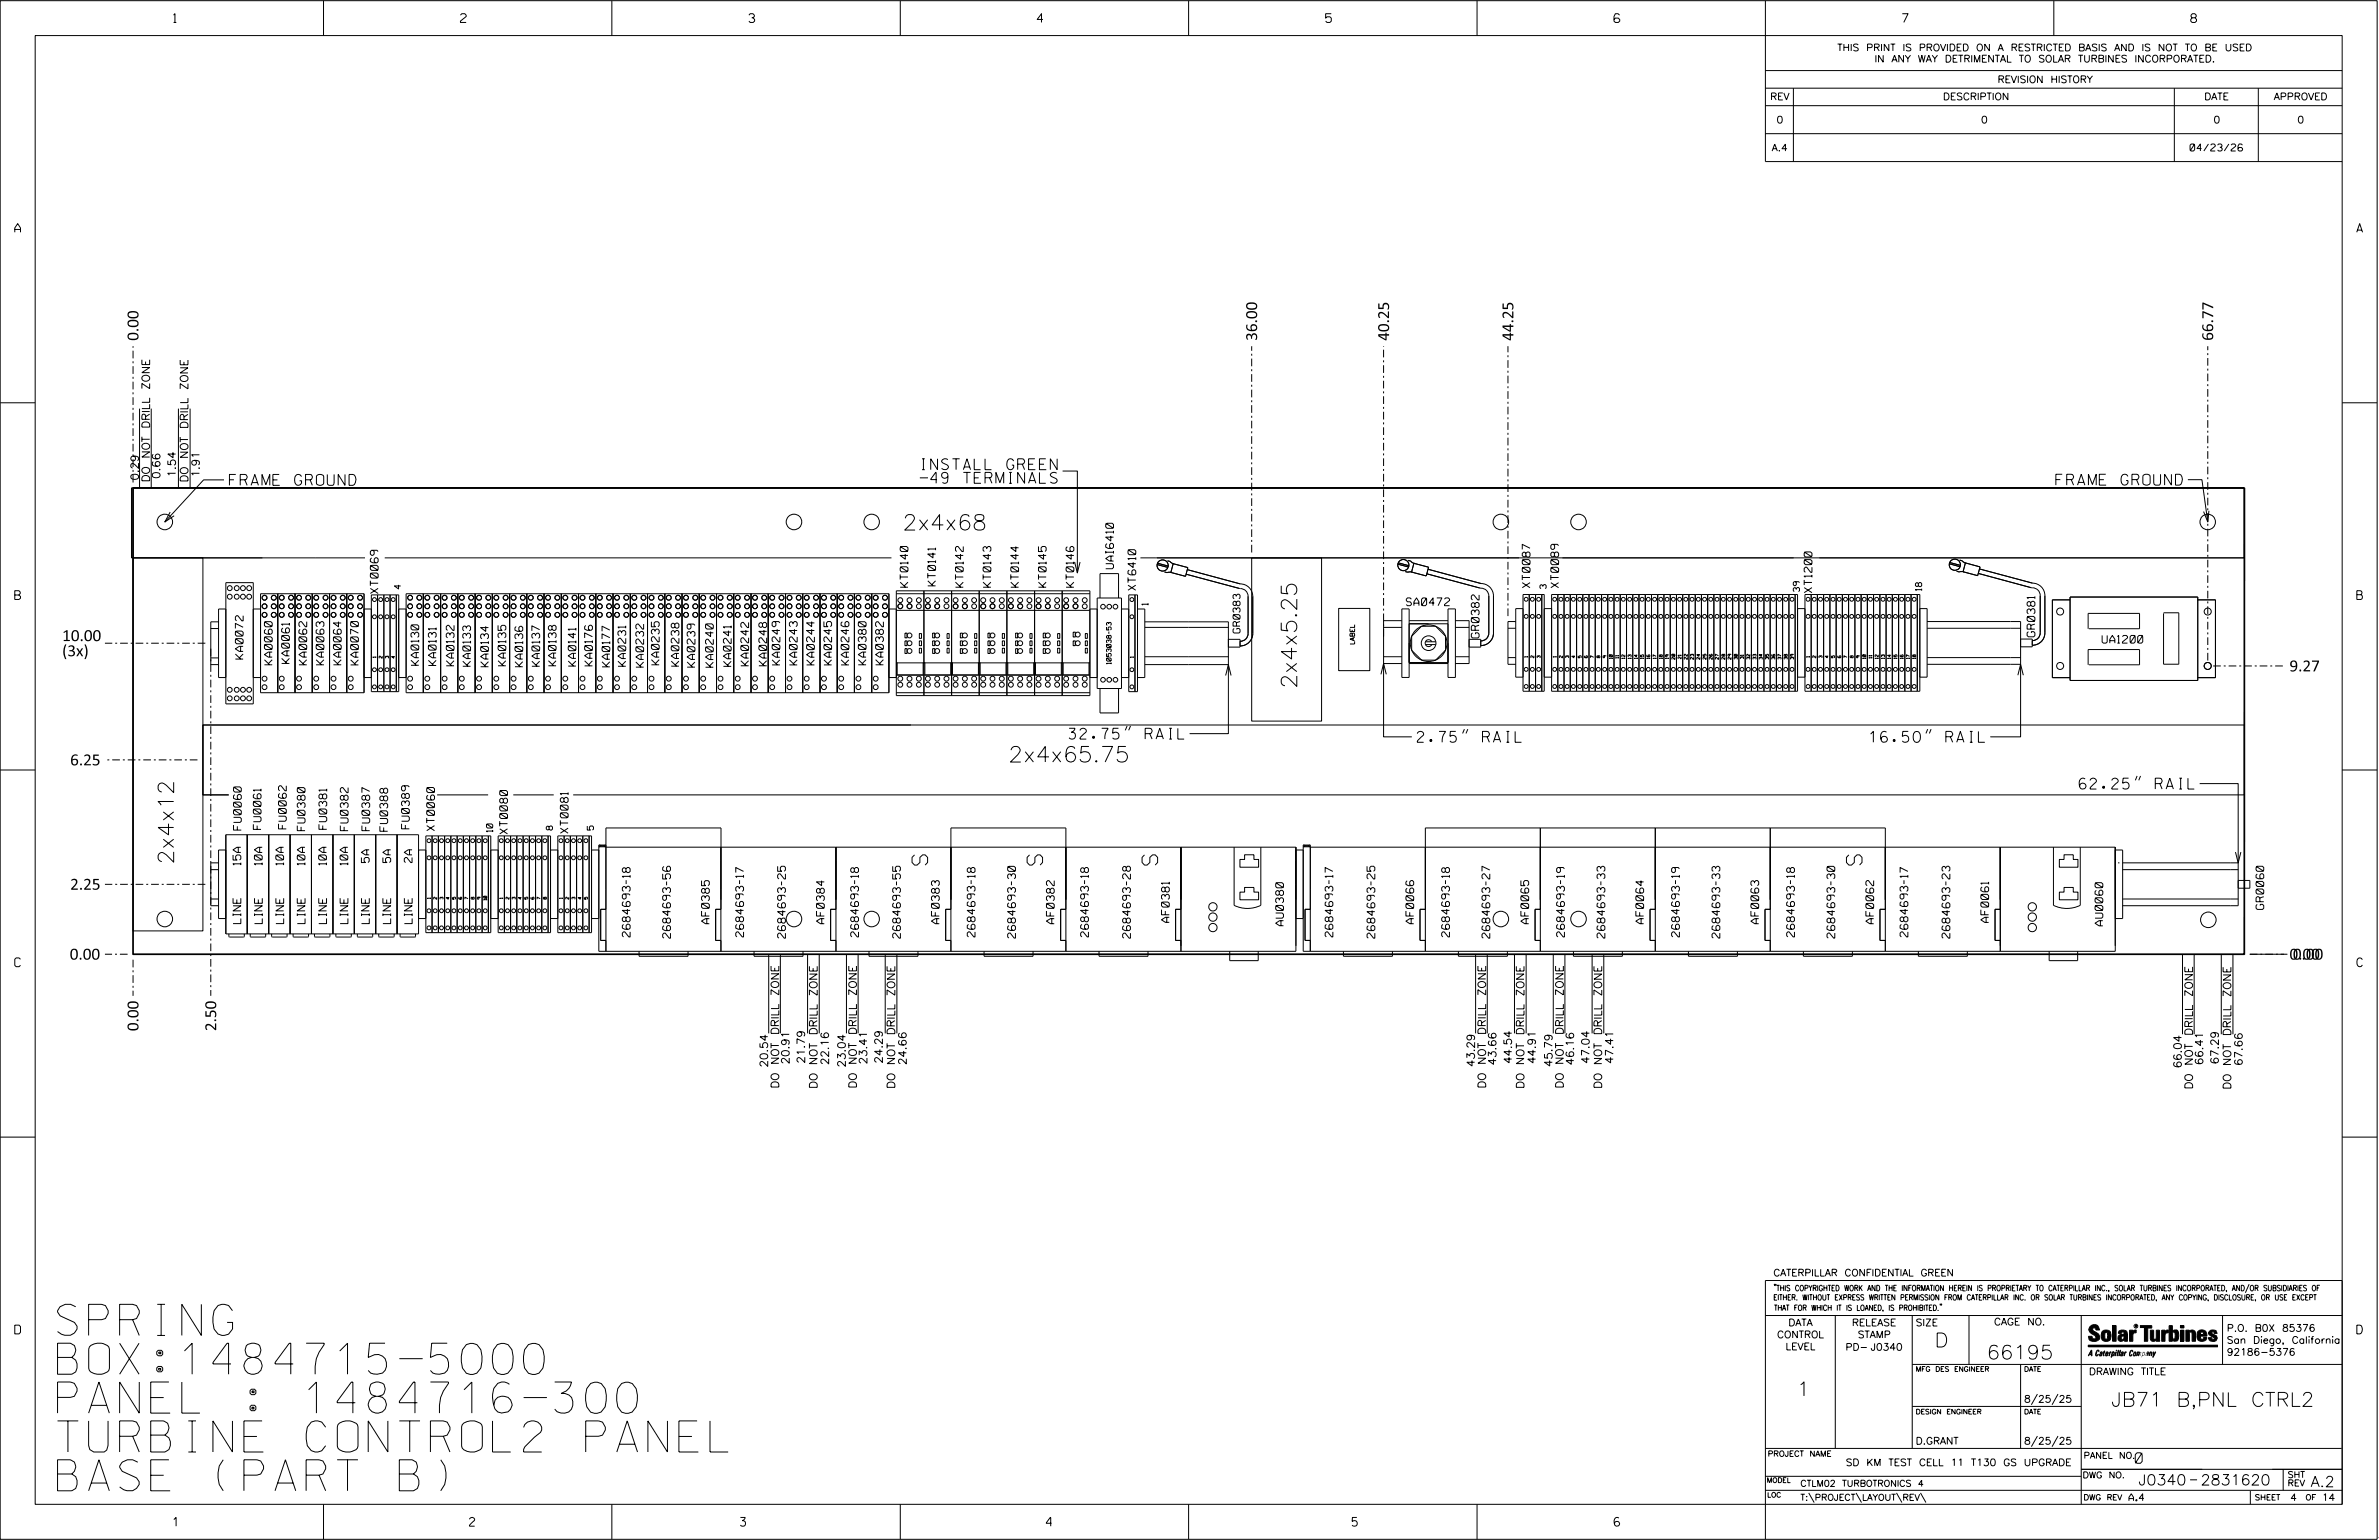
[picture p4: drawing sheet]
<svg xmlns="http://www.w3.org/2000/svg" width="864mm" height="559mm" viewBox="0 0 864 559" stroke-linecap="round" stroke-linejoin="round" font-family="sans-serif">
<defs><g id="words">
<g font-size="11.3">
<text x="20.9" y="484.6">SPRING</text>
<text x="20.9" y="498.7">BOX:1484715-5000</text>
<text x="20.9" y="512.8">PANEL : 1484716-300</text>
<text x="20.9" y="526.9">TURBINE CONTROL2 PANEL</text>
<text x="20.9" y="541">BASE (PART B)</text>
</g>
<g font-size="5.6">
<text x="327.6" y="192.3">2x4x68</text>
<text x="470.7" y="249.9" transform="rotate(-90 470.7 249.9)">2x4x5.25</text>
<text x="366" y="276.5">2x4x65.75</text>
<text x="331.1" y="310.2" transform="rotate(90 331.1 310.2)">S</text>
<text x="372.8" y="310.2" transform="rotate(90 372.8 310.2)">S</text>
<text x="414.6" y="310.2" transform="rotate(90 414.6 310.2)">S</text>
<text x="670.3" y="310.2" transform="rotate(90 670.3 310.2)">S</text>
<text x="63" y="313.7" transform="rotate(-90 63 313.7)">2x4x12</text>
</g>
<g font-size="5.1">
<text x="702.3" y="488.8">D</text>
<text x="721.2" y="493.2">66195</text>
<text x="652.2" y="506.5">1</text>
<text x="766.4" y="510.3">JB71 B,PNL CTRL2</text>
</g>
<g font-size="3.9">
<text x="50.3" y="123.7" transform="rotate(-90 50.3 123.7)">0.00</text>
<text x="456.3" y="123.7" transform="rotate(-90 456.3 123.7)">36.00</text>
<text x="504.2" y="123.7" transform="rotate(-90 504.2 123.7)">40.25</text>
<text x="549.4" y="123.7" transform="rotate(-90 549.4 123.7)">44.25</text>
<text x="803.4" y="123.7" transform="rotate(-90 803.4 123.7)">66.77</text>
<text x="333.9" y="170.4">INSTALL GREEN</text>
<text x="83.3" y="176.1">FRAME GROUND</text>
<text x="333.9" y="175.4">-49 TERMINALS</text>
<text x="746.3" y="176">FRAME GROUND</text>
<text x="22.6" y="232.6">10.00</text>
<text x="831.1" y="243.6">9.27</text>
<text x="388.1" y="268.2">32.75&quot; RAIL</text>
<text x="514.5" y="269.3">2.75&quot; RAIL</text>
<text x="678.7" y="269.3">16.50&quot; RAIL</text>
<text x="25.5" y="277.7">6.25</text>
<text x="754.8" y="286.3">62.25&quot; RAIL</text>
<text x="25.5" y="322.8">2.25</text>
<text x="25.3" y="348.2">0.00</text>
<text x="831.1" y="348.2">0.00</text>
<text x="50.3" y="374.1" transform="rotate(-90 50.3 374.1)">0.00</text>
<text x="78.5" y="374.1" transform="rotate(-90 78.5 374.1)">2.50</text>
</g>
<g font-size="3.8">
<text x="775.1" y="531">0</text>
<text x="776.3" y="538.9">J0340</text>
<text x="798.8" y="538.9">2831620</text>
<text x="838.8" y="539.5">A.2</text>
</g>
<g font-size="3.2">
<text x="63" y="8.2">1</text>
<text x="167.2" y="8.2">2</text>
<text x="271.8" y="8.2">3</text>
<text x="376.5" y="8.2">4</text>
<text x="481.2" y="8.2">5</text>
<text x="690.6" y="8.2">7</text>
<text x="795.3" y="8.2">8</text>
<text x="5.4" y="84.3">A</text>
<text x="855.5" y="84.3">A</text>
<text x="5.4" y="217.5">B</text>
<text x="855.6" y="217.5">B</text>
<text x="5.4" y="350.8">C</text>
<text x="855.6" y="350.8">C</text>
<text x="5.4" y="484">D</text>
<text x="855.6" y="484">D</text>
<text x="62.8" y="553.8">1</text>
<text x="170.4" y="553.8">2</text>
<text x="268.8" y="553.8">3</text>
<text x="379.8" y="553.8">4</text>
<text x="490.8" y="553.8">5</text>
<text x="585.9" y="553.8">6</text>
</g>
<g font-size="2.8">
<text x="58.1" y="173.8" transform="rotate(-90 58.1 173.8)">0.66</text>
<text x="63.7" y="173.2" transform="rotate(-90 63.7 173.2)">1.54</text>
<text x="72.4" y="173.2" transform="rotate(-90 72.4 173.2)">1.91</text>
<text x="50.3" y="174.4" transform="rotate(-90 50.3 174.4)">0.29</text>
<text x="54.3" y="175" transform="rotate(-90 54.3 175)">DO NOT DRILL ZONE</text>
<text x="68.2" y="175.1" transform="rotate(-90 68.2 175.1)">DO NOT DRILL ZONE</text>
<text x="404.2" y="206.4" transform="rotate(-90 404.2 206.4)">UAI6410</text>
<text x="137.3" y="215.3" transform="rotate(-90 137.3 215.3)">XT0069</text>
<text x="329.6" y="213.1" transform="rotate(-90 329.6 213.1)">KT0140</text>
<text x="339.6" y="212.6" transform="rotate(-90 339.6 212.6)">KT0141</text>
<text x="349.7" y="213.1" transform="rotate(-90 349.7 213.1)">KT0142</text>
<text x="359.7" y="213.1" transform="rotate(-90 359.7 213.1)">KT0143</text>
<text x="369.7" y="213.1" transform="rotate(-90 369.7 213.1)">KT0144</text>
<text x="379.8" y="213.1" transform="rotate(-90 379.8 213.1)">KT0145</text>
<text x="389.8" y="213.1" transform="rotate(-90 389.8 213.1)">KT0146</text>
<text x="412.3" y="214.2" transform="rotate(-90 412.3 214.2)">XT6410</text>
<text x="555.4" y="213.3" transform="rotate(-90 555.4 213.3)">XT0087</text>
<text x="565.8" y="213.3" transform="rotate(-90 565.8 213.3)">XT0089</text>
<text x="657.7" y="215.1" transform="rotate(-90 657.7 215.1)">XT1200</text>
<text x="510.5" y="219.8">SA0472</text>
<text x="536.9" y="231.5" transform="rotate(-90 536.9 231.5)">GR0382</text>
<text x="738.7" y="231.1" transform="rotate(-90 738.7 231.1)">GR0381</text>
<text x="763.1" y="233.4">UA1200</text>
<text x="88.3" y="239.1" transform="rotate(-90 88.3 239.1)">KA0072</text>
<text x="98.8" y="241.2" transform="rotate(-90 98.8 241.2)">KA0060</text>
<text x="105.1" y="240.8" transform="rotate(-90 105.1 240.8)">KA0061</text>
<text x="111.3" y="241.2" transform="rotate(-90 111.3 241.2)">KA0062</text>
<text x="117.6" y="241.2" transform="rotate(-90 117.6 241.2)">KA0063</text>
<text x="123.8" y="241.2" transform="rotate(-90 123.8 241.2)">KA0064</text>
<text x="130.1" y="241.3" transform="rotate(-90 130.1 241.3)">KA0070</text>
<text x="152" y="241.4" transform="rotate(-90 152 241.4)">KA0130</text>
<text x="158.3" y="241.5" transform="rotate(-90 158.3 241.5)">KA0131</text>
<text x="164.8" y="241.6" transform="rotate(-90 164.8 241.6)">KA0132</text>
<text x="170.8" y="241.8" transform="rotate(-90 170.8 241.8)">KA0133</text>
<text x="177.3" y="241.9" transform="rotate(-90 177.3 241.9)">KA0134</text>
<text x="183.6" y="241.6" transform="rotate(-90 183.6 241.6)">KA0135</text>
<text x="189.8" y="241.9" transform="rotate(-90 189.8 241.9)">KA0136</text>
<text x="195.9" y="241.8" transform="rotate(-90 195.9 241.8)">KA0137</text>
<text x="201.9" y="241.6" transform="rotate(-90 201.9 241.6)">KA0138</text>
<text x="209.1" y="241.7" transform="rotate(-90 209.1 241.7)">KA0141</text>
<text x="215" y="241.6" transform="rotate(-90 215 241.6)">KA0176</text>
<text x="221.4" y="242" transform="rotate(-90 221.4 242)">KA0177</text>
<text x="227.2" y="241.8" transform="rotate(-90 227.2 241.8)">KA0231</text>
<text x="233.7" y="242.1" transform="rotate(-90 233.7 242.1)">KA0232</text>
<text x="239.3" y="241.2" transform="rotate(-90 239.3 241.2)">KA0235</text>
<text x="246.5" y="241.7" transform="rotate(-90 246.5 241.7)">KA0238</text>
<text x="252.3" y="242.1" transform="rotate(-90 252.3 242.1)">KA0239</text>
<text x="258.9" y="242.1" transform="rotate(-90 258.9 242.1)">KA0240</text>
<text x="265.4" y="241.8" transform="rotate(-90 265.4 241.8)">KA0241</text>
<text x="271.7" y="241.6" transform="rotate(-90 271.7 241.6)">KA0242</text>
<text x="278.3" y="241.6" transform="rotate(-90 278.3 241.6)">KA0248</text>
<text x="283.1" y="241.3" transform="rotate(-90 283.1 241.3)">KA0249</text>
<text x="289.4" y="241.3" transform="rotate(-90 289.4 241.3)">KA0243</text>
<text x="295.6" y="241.3" transform="rotate(-90 295.6 241.3)">KA0244</text>
<text x="301.9" y="241.3" transform="rotate(-90 301.9 241.3)">KA0245</text>
<text x="308.1" y="241.3" transform="rotate(-90 308.1 241.3)">KA0246</text>
<text x="314.4" y="241.2" transform="rotate(-90 314.4 241.2)">KA0380</text>
<text x="320.7" y="241.2" transform="rotate(-90 320.7 241.2)">KA0382</text>
<text x="87.6" y="301.2" transform="rotate(-90 87.6 301.2)">FU0060</text>
<text x="94.8" y="300.9" transform="rotate(-90 94.8 300.9)">FU0061</text>
<text x="103.9" y="300.8" transform="rotate(-90 103.9 300.8)">FU0062</text>
<text x="110.7" y="301.4" transform="rotate(-90 110.7 301.4)">FU0380</text>
<text x="118.6" y="300.9" transform="rotate(-90 118.6 300.9)">FU0381</text>
<text x="126.4" y="301.4" transform="rotate(-90 126.4 301.4)">FU0382</text>
<text x="134.2" y="301.4" transform="rotate(-90 134.2 301.4)">FU0387</text>
<text x="140.7" y="301.6" transform="rotate(-90 140.7 301.6)">FU0388</text>
<text x="148.6" y="300.8" transform="rotate(-90 148.6 300.8)">FU0389</text>
<text x="157.7" y="301.4" transform="rotate(-90 157.7 301.4)">XT0060</text>
<text x="184.2" y="302.6" transform="rotate(-90 184.2 302.6)">XT0080</text>
<text x="206.2" y="302.3" transform="rotate(-90 206.2 302.3)">XT0081</text>
<text x="87.4" y="313.9" transform="rotate(-90 87.4 313.9)">15A</text>
<text x="95.2" y="313.9" transform="rotate(-90 95.2 313.9)">10A</text>
<text x="102.9" y="313.9" transform="rotate(-90 102.9 313.9)">10A</text>
<text x="110.7" y="313.9" transform="rotate(-90 110.7 313.9)">10A</text>
<text x="118.5" y="313.9" transform="rotate(-90 118.5 313.9)">10A</text>
<text x="126.3" y="313.9" transform="rotate(-90 126.3 313.9)">10A</text>
<text x="134" y="313" transform="rotate(-90 134 313)">5A</text>
<text x="141.8" y="313" transform="rotate(-90 141.8 313)">5A</text>
<text x="149.6" y="313" transform="rotate(-90 149.6 313)">2A</text>
<text x="821.8" y="330" transform="rotate(-90 821.8 330)">GR0060</text>
<text x="87.4" y="335.1" transform="rotate(-90 87.4 335.1)">LINE</text>
<text x="95.2" y="335.1" transform="rotate(-90 95.2 335.1)">LINE</text>
<text x="103" y="335.1" transform="rotate(-90 103 335.1)">LINE</text>
<text x="110.7" y="335.1" transform="rotate(-90 110.7 335.1)">LINE</text>
<text x="118.5" y="335.1" transform="rotate(-90 118.5 335.1)">LINE</text>
<text x="126.3" y="335.1" transform="rotate(-90 126.3 335.1)">LINE</text>
<text x="134.1" y="335.1" transform="rotate(-90 134.1 335.1)">LINE</text>
<text x="141.8" y="335.1" transform="rotate(-90 141.8 335.1)">LINE</text>
<text x="149.6" y="335.1" transform="rotate(-90 149.6 335.1)">LINE</text>
<text x="257.5" y="335.2" transform="rotate(-90 257.5 335.2)">AF0385</text>
<text x="299.2" y="335.2" transform="rotate(-90 299.2 335.2)">AF0384</text>
<text x="341" y="335.2" transform="rotate(-90 341 335.2)">AF0383</text>
<text x="382.7" y="335.2" transform="rotate(-90 382.7 335.2)">AF0382</text>
<text x="424.5" y="334.7" transform="rotate(-90 424.5 334.7)">AF0381</text>
<text x="465.9" y="335.9" transform="rotate(-90 465.9 335.9)">AU0380</text>
<text x="513.2" y="335.2" transform="rotate(-90 513.2 335.2)">AF0066</text>
<text x="554.9" y="335.2" transform="rotate(-90 554.9 335.2)">AF0065</text>
<text x="596.7" y="335.2" transform="rotate(-90 596.7 335.2)">AF0064</text>
<text x="638.4" y="335.2" transform="rotate(-90 638.4 335.2)">AF0063</text>
<text x="680.2" y="335.2" transform="rotate(-90 680.2 335.2)">AF0062</text>
<text x="721.9" y="334.7" transform="rotate(-90 721.9 334.7)">AF0061</text>
<text x="763.4" y="335.9" transform="rotate(-90 763.4 335.9)">AU0060</text>
<text x="228.7" y="340" transform="rotate(-90 228.7 340)">2684693-18</text>
<text x="243.4" y="340.4" transform="rotate(-90 243.4 340.4)">2684693-56</text>
<text x="269.9" y="340" transform="rotate(-90 269.9 340)">2684693-17</text>
<text x="285.1" y="340.4" transform="rotate(-90 285.1 340.4)">2684693-25</text>
<text x="311.6" y="340" transform="rotate(-90 311.6 340)">2684693-18</text>
<text x="326.9" y="340.4" transform="rotate(-90 326.9 340.4)">2684693-55</text>
<text x="353.9" y="340" transform="rotate(-90 353.9 340)">2684693-18</text>
<text x="368.6" y="340.4" transform="rotate(-90 368.6 340.4)">2684693-30</text>
<text x="395.1" y="340" transform="rotate(-90 395.1 340)">2684693-18</text>
<text x="410.4" y="340.4" transform="rotate(-90 410.4 340.4)">2684693-28</text>
<text x="483.9" y="340" transform="rotate(-90 483.9 340)">2684693-17</text>
<text x="499.1" y="340.4" transform="rotate(-90 499.1 340.4)">2684693-25</text>
<text x="526.2" y="340" transform="rotate(-90 526.2 340)">2684693-18</text>
<text x="540.8" y="340.4" transform="rotate(-90 540.8 340.4)">2684693-27</text>
<text x="567.9" y="340" transform="rotate(-90 567.9 340)">2684693-19</text>
<text x="582.6" y="340.4" transform="rotate(-90 582.6 340.4)">2684693-33</text>
<text x="609.6" y="340" transform="rotate(-90 609.6 340)">2684693-19</text>
<text x="624.3" y="340.4" transform="rotate(-90 624.3 340.4)">2684693-33</text>
<text x="651.4" y="340" transform="rotate(-90 651.4 340)">2684693-18</text>
<text x="666.1" y="340.4" transform="rotate(-90 666.1 340.4)">2684693-30</text>
<text x="692.6" y="340" transform="rotate(-90 692.6 340)">2684693-17</text>
<text x="707.8" y="340.4" transform="rotate(-90 707.8 340.4)">2684693-23</text>
<text x="278.7" y="387.3" transform="rotate(-90 278.7 387.3)">20.54</text>
<text x="286.5" y="386.2" transform="rotate(-90 286.5 386.2)">20.91</text>
<text x="292.1" y="385.9" transform="rotate(-90 292.1 385.9)">21.79</text>
<text x="300.8" y="386.5" transform="rotate(-90 300.8 386.5)">22.16</text>
<text x="306.9" y="387.3" transform="rotate(-90 306.9 387.3)">23.04</text>
<text x="314.7" y="386.2" transform="rotate(-90 314.7 386.2)">23.41</text>
<text x="320.3" y="385.9" transform="rotate(-90 320.3 385.9)">24.29</text>
<text x="329" y="386.5" transform="rotate(-90 329 386.5)">24.66</text>
<text x="535.3" y="387.2" transform="rotate(-90 535.3 387.2)">43.29</text>
<text x="543.1" y="386.6" transform="rotate(-90 543.1 386.6)">43.66</text>
<text x="548.7" y="386" transform="rotate(-90 548.7 386)">44.54</text>
<text x="557.4" y="386.1" transform="rotate(-90 557.4 386.1)">44.91</text>
<text x="563.5" y="387.2" transform="rotate(-90 563.5 387.2)">45.79</text>
<text x="571.3" y="386.6" transform="rotate(-90 571.3 386.6)">46.16</text>
<text x="576.9" y="386" transform="rotate(-90 576.9 386)">47.04</text>
<text x="585.6" y="386.1" transform="rotate(-90 585.6 386.1)">47.41</text>
<text x="791.9" y="387.6" transform="rotate(-90 791.9 387.6)">66.04</text>
<text x="799.7" y="386.5" transform="rotate(-90 799.7 386.5)">66.41</text>
<text x="805.3" y="386.2" transform="rotate(-90 805.3 386.2)">67.29</text>
<text x="814" y="386.8" transform="rotate(-90 814 386.8)">67.66</text>
<text x="282.7" y="395" transform="rotate(-90 282.7 395)">DO NOT DRILL ZONE</text>
<text x="296.6" y="395.1" transform="rotate(-90 296.6 395.1)">DO NOT DRILL ZONE</text>
<text x="310.9" y="395" transform="rotate(-90 310.9 395)">DO NOT DRILL ZONE</text>
<text x="324.8" y="395.1" transform="rotate(-90 324.8 395.1)">DO NOT DRILL ZONE</text>
<text x="539.3" y="395" transform="rotate(-90 539.3 395)">DO NOT DRILL ZONE</text>
<text x="553.2" y="395.1" transform="rotate(-90 553.2 395.1)">DO NOT DRILL ZONE</text>
<text x="567.5" y="395" transform="rotate(-90 567.5 395)">DO NOT DRILL ZONE</text>
<text x="581.4" y="395.1" transform="rotate(-90 581.4 395.1)">DO NOT DRILL ZONE</text>
<text x="795.9" y="395.3" transform="rotate(-90 795.9 395.3)">DO NOT DRILL ZONE</text>
<text x="809.8" y="395.4" transform="rotate(-90 809.8 395.4)">DO NOT DRILL ZONE</text>
</g>
<g font-size="2.5">
<text x="666.9" y="18.5">THIS PRINT IS PROVIDED ON A RESTRICTED BASIS AND IS NOT TO BE USED</text>
<text x="680.5" y="22.6">IN ANY WAY DETRIMENTAL TO SOLAR TURBINES INCORPORATED.</text>
<text x="725.1" y="30">REVISION HISTORY</text>
<text x="642.6" y="36.3">REV</text>
<text x="705.3" y="36.3">DESCRIPTION</text>
<text x="800.2" y="36.3">DATE</text>
<text x="825.4" y="36.3">APPROVED</text>
<text x="644.9" y="44.7">0</text>
<text x="719.1" y="44.7">0</text>
<text x="803.5" y="44.7">0</text>
<text x="834" y="44.7">0</text>
<text x="643.2" y="54.8">A.4</text>
<text x="795" y="54.8">04/23/26</text>
<text x="450.1" y="229.7" transform="rotate(-90 450.1 229.7)">GR0383</text>
<text x="643.8" y="463">CATERPILLAR CONFIDENTIAL GREEN</text>
<text x="645.1" y="485.5">CONTROL</text>
<text x="649.2" y="481.1">DATA</text>
<text x="672.3" y="481.1">RELEASE</text>
<text x="674.4" y="485.5">STAMP</text>
<text x="695.4" y="481.1">SIZE</text>
<text x="723.8" y="480.8">CAGE NO.</text>
<text x="808.4" y="483.1">P.O. B0X 85376</text>
<text x="648.2" y="489.8">LEVEL</text>
<text x="669.9" y="490">PD- J0340</text>
<text x="808.4" y="487.5">San Diego, California</text>
<text x="808.4" y="491.8">92186-5376</text>
<text x="758.3" y="498.9">DRAWING TITLE</text>
<text x="734.8" y="508.9">8/25/25</text>
<text x="695.4" y="524.1">D.GRANT</text>
<text x="734.8" y="524.1">8/25/25</text>
<text x="670" y="531.9">SD KM TEST CELL 11 T130 GS UPGRADE</text>
<text x="772.8" y="544.6">A.4</text>
<text x="831.4" y="544.6">4</text>
<text x="842.9" y="544.6">14</text>
</g>
<g font-size="2.3">
<text x="145.5" y="213.7" transform="rotate(-90 145.5 213.7)">4</text>
<text x="561.3" y="213.6" transform="rotate(-90 561.3 213.6)">3</text>
<text x="653.2" y="214.7" transform="rotate(-90 653.2 214.7)">39</text>
<text x="697.6" y="214.3" transform="rotate(-90 697.6 214.3)">18</text>
<text x="416.8" y="219.6" transform="rotate(-90 416.8 219.6)">1</text>
<text x="178.9" y="301.9" transform="rotate(-90 178.9 301.9)">10</text>
<text x="200.5" y="301.2" transform="rotate(-90 200.5 301.2)">8</text>
<text x="215.4" y="301.2" transform="rotate(-90 215.4 301.2)">5</text>
<text x="756.4" y="529.2">PANEL NO.</text>
<text x="653.5" y="539.4">CTLM02 TURBOTRONICS 4</text>
<text x="756" y="536.3">DWG NO.</text>
<text x="830.4" y="539.3">REV</text>
<text x="830.4" y="536.2">SHT</text>
<text x="653.5" y="544.5">T:\PROJECT\LAYOUT\REV\</text>
</g>
<g font-size="2">
<text x="643.8" y="468.4">&quot;THIS COPYRIGHTED WORK AND THE INFORMATION HEREIN IS PROPRIETARY TO CATERPILLAR INC., SOLAR TURBINES INCORPORATED, AND/OR SUBSIDIARIES OF</text>
<text x="643.8" y="471.8">EITHER. WITHOUT EXPRESS WRITTEN PERMISSION FROM CATERPILLAR INC. OR SOLAR TURBINES INCORPORATED, ANY COPYING, DISCLOSURE, OR USE EXCEPT</text>
<text x="644" y="475.6">THAT FOR WHICH IT IS LOANED, IS PROHIBITED.&quot;</text>
<text x="641.7" y="528.5">PROJECT NAME</text>
<text x="756.3" y="544.3">DWG REV</text>
<text x="818.5" y="544.3">SHEET</text>
<text x="836.9" y="544.3">OF</text>
</g>
<g font-size="1.8">
<text x="695.4" y="497.6">MFG DES ENGINEER</text>
<text x="734.8" y="497.6">DATE</text>
<text x="695.4" y="513.1">DESIGN ENGINEER</text>
<text x="734.8" y="513.1">DATE</text>
<text x="641.3" y="538">MODEL</text>
<text x="641.5" y="543.3">LOC</text>
</g>
<g font-size="1.7">
<text x="491.8" y="234" transform="rotate(-90 491.8 234)">LABEL</text>
<text x="403.4" y="241" transform="rotate(-90 403.4 241)">1053038-53</text>
</g>
<g font-size="1.1">
<text x="136.5" y="238.6" transform="rotate(-90 136.5 238.6)">1</text>
<text x="138.8" y="238.8" transform="rotate(-90 138.8 238.8)">2</text>
<text x="141" y="238.8" transform="rotate(-90 141 238.8)">3</text>
<text x="143.3" y="238.8" transform="rotate(-90 143.3 238.8)">4</text>
<text x="411.4" y="238.6" transform="rotate(-90 411.4 238.6)">1</text>
<text x="554.6" y="238.5" transform="rotate(-90 554.6 238.5)">1</text>
<text x="556.8" y="238.7" transform="rotate(-90 556.8 238.7)">2</text>
<text x="559.1" y="238.7" transform="rotate(-90 559.1 238.7)">3</text>
<text x="564.9" y="238.5" transform="rotate(-90 564.9 238.5)">1</text>
<text x="567.2" y="238.7" transform="rotate(-90 567.2 238.7)">2</text>
<text x="569.5" y="238.7" transform="rotate(-90 569.5 238.7)">3</text>
<text x="571.7" y="238.7" transform="rotate(-90 571.7 238.7)">4</text>
<text x="574" y="238.7" transform="rotate(-90 574 238.7)">5</text>
<text x="576.3" y="238.7" transform="rotate(-90 576.3 238.7)">6</text>
<text x="578.5" y="238.7" transform="rotate(-90 578.5 238.7)">7</text>
<text x="580.8" y="238.7" transform="rotate(-90 580.8 238.7)">8</text>
<text x="583.1" y="238.7" transform="rotate(-90 583.1 238.7)">9</text>
<text x="585.3" y="239.1" transform="rotate(-90 585.3 239.1)">10</text>
<text x="587.6" y="238.9" transform="rotate(-90 587.6 238.9)">11</text>
<text x="589.9" y="239.1" transform="rotate(-90 589.9 239.1)">12</text>
<text x="592.1" y="239.1" transform="rotate(-90 592.1 239.1)">13</text>
<text x="594.4" y="239.1" transform="rotate(-90 594.4 239.1)">14</text>
<text x="596.7" y="239.1" transform="rotate(-90 596.7 239.1)">15</text>
<text x="598.9" y="239.1" transform="rotate(-90 598.9 239.1)">16</text>
<text x="601.2" y="239.1" transform="rotate(-90 601.2 239.1)">17</text>
<text x="603.5" y="239.1" transform="rotate(-90 603.5 239.1)">18</text>
<text x="605.7" y="239.1" transform="rotate(-90 605.7 239.1)">19</text>
<text x="608" y="239.2" transform="rotate(-90 608 239.2)">20</text>
<text x="610.3" y="239.1" transform="rotate(-90 610.3 239.1)">21</text>
<text x="612.5" y="239.2" transform="rotate(-90 612.5 239.2)">22</text>
<text x="614.8" y="239.2" transform="rotate(-90 614.8 239.2)">23</text>
<text x="617.1" y="239.2" transform="rotate(-90 617.1 239.2)">24</text>
<text x="619.3" y="239.2" transform="rotate(-90 619.3 239.2)">25</text>
<text x="621.6" y="239.2" transform="rotate(-90 621.6 239.2)">26</text>
<text x="623.9" y="239.2" transform="rotate(-90 623.9 239.2)">27</text>
<text x="626.1" y="239.2" transform="rotate(-90 626.1 239.2)">28</text>
<text x="628.4" y="239.2" transform="rotate(-90 628.4 239.2)">29</text>
<text x="630.7" y="239.2" transform="rotate(-90 630.7 239.2)">30</text>
<text x="632.9" y="239" transform="rotate(-90 632.9 239)">31</text>
<text x="635.2" y="239.2" transform="rotate(-90 635.2 239.2)">32</text>
<text x="637.5" y="239.2" transform="rotate(-90 637.5 239.2)">33</text>
<text x="639.7" y="239.2" transform="rotate(-90 639.7 239.2)">34</text>
<text x="642" y="239.2" transform="rotate(-90 642 239.2)">35</text>
<text x="644.3" y="239.2" transform="rotate(-90 644.3 239.2)">36</text>
<text x="646.5" y="239.2" transform="rotate(-90 646.5 239.2)">37</text>
<text x="648.8" y="239.2" transform="rotate(-90 648.8 239.2)">38</text>
<text x="651.1" y="239.2" transform="rotate(-90 651.1 239.2)">39</text>
<text x="656.9" y="238.5" transform="rotate(-90 656.9 238.5)">1</text>
<text x="659.2" y="238.7" transform="rotate(-90 659.2 238.7)">2</text>
<text x="661.4" y="238.7" transform="rotate(-90 661.4 238.7)">3</text>
<text x="663.7" y="238.7" transform="rotate(-90 663.7 238.7)">4</text>
<text x="666" y="238.7" transform="rotate(-90 666 238.7)">5</text>
<text x="668.2" y="238.7" transform="rotate(-90 668.2 238.7)">6</text>
<text x="670.5" y="238.7" transform="rotate(-90 670.5 238.7)">7</text>
<text x="672.8" y="238.7" transform="rotate(-90 672.8 238.7)">8</text>
<text x="675" y="238.7" transform="rotate(-90 675 238.7)">9</text>
<text x="677.3" y="239.1" transform="rotate(-90 677.3 239.1)">10</text>
<text x="679.6" y="238.9" transform="rotate(-90 679.6 238.9)">11</text>
<text x="681.8" y="239.1" transform="rotate(-90 681.8 239.1)">12</text>
<text x="684.1" y="239.1" transform="rotate(-90 684.1 239.1)">13</text>
<text x="686.4" y="239.1" transform="rotate(-90 686.4 239.1)">14</text>
<text x="688.6" y="239.1" transform="rotate(-90 688.6 239.1)">15</text>
<text x="690.9" y="239.1" transform="rotate(-90 690.9 239.1)">16</text>
<text x="693.2" y="239.1" transform="rotate(-90 693.2 239.1)">17</text>
<text x="695.4" y="239.1" transform="rotate(-90 695.4 239.1)">18</text>
<text x="156.3" y="326.1" transform="rotate(-90 156.3 326.1)">1</text>
<text x="158.6" y="326.3" transform="rotate(-90 158.6 326.3)">2</text>
<text x="160.8" y="326.3" transform="rotate(-90 160.8 326.3)">3</text>
<text x="163.1" y="326.3" transform="rotate(-90 163.1 326.3)">4</text>
<text x="165.4" y="326.3" transform="rotate(-90 165.4 326.3)">5</text>
<text x="167.6" y="326.3" transform="rotate(-90 167.6 326.3)">6</text>
<text x="169.9" y="326.3" transform="rotate(-90 169.9 326.3)">7</text>
<text x="172.2" y="326.3" transform="rotate(-90 172.2 326.3)">8</text>
<text x="174.4" y="326.3" transform="rotate(-90 174.4 326.3)">9</text>
<text x="176.7" y="326.6" transform="rotate(-90 176.7 326.6)">10</text>
<text x="182.5" y="326.1" transform="rotate(-90 182.5 326.1)">1</text>
<text x="184.8" y="326.3" transform="rotate(-90 184.8 326.3)">2</text>
<text x="187" y="326.3" transform="rotate(-90 187 326.3)">3</text>
<text x="189.3" y="326.3" transform="rotate(-90 189.3 326.3)">4</text>
<text x="191.6" y="326.3" transform="rotate(-90 191.6 326.3)">5</text>
<text x="193.8" y="326.3" transform="rotate(-90 193.8 326.3)">6</text>
<text x="196.1" y="326.3" transform="rotate(-90 196.1 326.3)">7</text>
<text x="198.4" y="326.3" transform="rotate(-90 198.4 326.3)">8</text>
<text x="204.2" y="326.1" transform="rotate(-90 204.2 326.1)">1</text>
<text x="206.5" y="326.3" transform="rotate(-90 206.5 326.3)">2</text>
<text x="208.7" y="326.3" transform="rotate(-90 208.7 326.3)">3</text>
<text x="211" y="326.3" transform="rotate(-90 211 326.3)">4</text>
<text x="213.3" y="326.3" transform="rotate(-90 213.3 326.3)">5</text>
</g>
<text font-size=".9" x="775.1" y="481.7">R</text>
</g></defs>
<g fill="none" stroke="#000" stroke-width=".36">
<path d="M.1 .2h862.8v558.4h-862.8zM12.8 12.9h837.4v533h-837.4zM117.4 .2v12.7M222.1 .2v12.7M326.8 .2v12.7M431.5 .2v12.7M536.2 .2v12.7M587.9 5.5l-.5-.5h-1l-.5 1v1.7l.5 .4h1l.6-.4v-.6l-.6-.5h-1l-.5 .5M640.9 .2v58.4h209.3M745.6 .2v12.7M640.9 25.6h209.3M640.9 32h209.3"/>
<path d="M640.9 38.3h209.3M651 32v26.6M789.3 32v26.6M819.8 32v26.6M640.9 48.5h209.3M.1 146.2h12.7M50.7 148.3v28.8M54.9 148.3v28.8M64.8 148.3v28.8M69 148.3v28.8M850.2 146.2h12.7M81.3 174.1h-7.4l-14.1 15.3"/>
<path d="M385.7 170.9h5.4v37M794.2 174.1h5.1l2.1 15.3M61.8 185.8l-2 3.6 3.4-2.3M801.9 185.3l-.5 4.1-1.5-3.8M48.3 202.4h25.4v135.4h-25.4zM82 211.4h9.9v44h-9.9zM94.6 215.4h37.6v36h-37.6zM95.2 202.4h-47.5v-25.3h767v25.3h-154.2M100.8 215.4v36M107.1 215.4v36M113.3 215.4v36M119.6 215.4v36"/>
<path d="M125.9 215.4v36M132.5 202.4h-84.2v-25.3h766.4v25.3h-394.7M134.8 215.9v35.1h9.9v-35.1h-7.6v35.1M139.3 215.9v35.1M139.7 202.4h183.9M141.6 215.9v35.1M143.9 215.9v35.1M147.4 215.4h175.3v36h-175.3zM153.7 215.4v36M159.9 215.4v36M166.2 215.4v36M172.5 215.4v36"/>
<path d="M178.7 215.4v36M185 215.4v36M191.2 215.4v36M197.5 215.4v36M203.8 215.4v36M210 215.4v36M216.3 215.4v36M222.5 215.4v36M228.8 215.4v36M235.1 215.4v36M241.3 215.4v36M247.6 215.4v36"/>
<path d="M253.8 215.4v36M260.1 215.4v36M266.3 215.4v36M272.6 215.4v36M278.9 215.4v36M285.2 215.4v36M291.4 215.4v36M297.7 215.4v36M303.9 215.4v36M310.2 215.4v36M316.4 215.4v36M325.4 214.4h70.2v38h-70.2z"/>
<path d="M325.4 215.4h70.2M335.4 214.4v38M345.4 214.4v38M355.5 214.4v38M365.5 214.4v38M375.6 214.4v38M385.6 214.4v38M390.1 203.9l1 4 1-4M398.3 217h8.8v32.8h-8.8zM399 217h.1M399.3 217v-8.9h6.7v8.9M406.4 217h.1"/>
<path d="M409.8 215.9h3.1v35.1h-3.1zM412 215.9v35.1M414 202.4h137.4M420.1 204.9l3.8 1M420.2 204.4l3.9 1M422.7 207.5l2.5 .3M423.8 203.5l2.3 1.1M425.9 204.5l5.3 1.5-.8 3.1-5.4-1.4zM430.6 208.4l19.2 5.1a2.99 2.99 0 0 1 3.3 2.9v13.5a2.83 2.83 0 0 1-3 2.8M431 206.7l19.3 5.2a4.5 4.5 0 0 1 4.5 4.5v13.5a4.6 4.6 0 0 1-4.7 4.5M454.4 202.5h25.3v59.2h-25.3zM507.4 204.7l3.9 1"/>
<path d="M507.6 204.2l3.9 1.1M510.1 207.4l2.5 .2M511.2 203.3l2.3 1.1M513.3 204.4l5.3 1.4-.9 3.2-5.3-1.4zM517.9 208.2l19.3 5.2a2.99 2.99 0 0 1 3.3 2.9v13.4a2.83 2.83 0 0 1-3 2.9M518.4 206.6l19.2 5.1a4.5 4.5 0 0 1 4.5 4.6v13.4a4.6 4.6 0 0 1-4.6 4.5M552.9 215.7h7.7v35.1h-7.7zM555.1 215.7v35.1M557.4 215.7v35.1M559.7 215.7v35.1M563.2 215.7h89.3v35.1h-89.3zM565.5 215.7v35.1"/>
<path d="M567.2 202.4h83.9M567.8 215.7v35.1M570 215.7v35.1M572.3 215.7v35.1M574.6 215.7v35.1M576.8 215.7v35.1M579.1 215.7v35.1M581.4 215.7v35.1M583.6 215.7v35.1M585.9 215.7v35.1M588.2 215.7v35.1M590.4 215.7v35.1"/>
<path d="M592.7 215.7v35.1M595 215.7v35.1M597.3 215.7v35.1M599.5 215.7v35.1M601.8 215.7v35.1M604 215.7v35.1M606.3 215.7v35.1M608.6 215.7v35.1M610.8 215.7v35.1M613.1 215.7v35.1M615.4 215.7v35.1M617.6 215.7v35.1"/>
<path d="M619.9 215.7v35.1M622.2 215.7v35.1M624.5 215.7v35.1M626.7 215.7v35.1M629 215.7v35.1M631.2 215.7v35.1M633.5 215.7v35.1M635.8 215.7v35.1M638 215.7v35.1M640.3 215.7v35.1M642.6 215.7v35.1M644.8 215.7v35.1"/>
<path d="M647.1 215.7v35.1M649.4 215.7v35.1M651.7 215.7v35.1M655.2 215.7v35.1h41.7v-35.1h-39.4v35.1M659.7 215.7v35.1M662 215.7v35.1M664.3 215.7v35.1M666.5 215.7v35.1M668.8 215.7v35.1M671.1 215.7v35.1M673.3 215.7v35.1M675.6 215.7v35.1"/>
<path d="M677.9 215.7v35.1M680.1 215.7v35.1M682.4 215.7v35.1M684.7 215.7v35.1M686.9 215.7v35.1M689.2 215.7v35.1M691.5 215.7v35.1M693.7 215.7v35.1M696 215.7v35.1M707.6 204.6l3.9 1M707.7 204.1l3.9 1M710.3 207.3l2.5 .2"/>
<path d="M711.4 203.2l2.3 1.1M713.5 204.3l5.3 1.4-.9 3.2-5.3-1.4zM718.1 208.1l19.3 5.2a2.94 2.94 0 0 1 3.2 2.8v13.5a2.83 2.83 0 0 1-2.9 2.8M718.6 206.4l19.2 5.2a4.5 4.5 0 0 1 4.5 4.5v13.5a4.5 4.5 0 0 1-4.6 4.5M751.5 217.7h-6.5v28.2h6.5M751.5 216.6h46.3v30.3h-46.3zM797.8 217.7h6.4v28.2h-6.4M76.5 228.1h2.8M76.5 238.7h2.8M79.3 225.6h-2.8v15.6h2.8M82 221h-2.7v24.9h2.7M91.9 221h2.7"/>
<path d="M132.2 221h2.6M144.7 221h2.7M322.7 221h2.7M325.4 221.5h70.2M328.5 229.7h.8v1.8h-.8zM328.5 232.6h.8v1.7h-.8zM328.5 235.4h.8v1.7h-.8zM333.7 229.9h.8v1.7h-.8zM333.7 232.6h.8v1.7h-.8zM333.7 235.2h.8v1.8h-.8zM338.6 229.7h.7v1.8h-.7zM338.6 232.6h.7v1.7h-.7z"/>
<path d="M338.6 235.4h.7v1.7h-.7zM343.8 229.9h.8v1.7h-.8zM343.8 232.6h.8v1.7h-.8zM343.8 235.2h.8v1.8h-.8zM348.6 229.7h.8v1.8h-.8zM348.6 232.6h.8v1.7h-.8zM348.6 235.4h.8v1.7h-.8zM353.8 229.9h.8v1.7h-.8zM353.8 232.6h.8v1.7h-.8zM353.8 235.2h.8v1.8h-.8zM358.6 229.7h.8v1.8h-.8zM358.6 232.6h.8v1.7h-.8z"/>
<path d="M358.6 235.4h.8v1.7h-.8zM363.9 229.9h.7v1.7h-.7zM363.9 232.6h.7v1.7h-.7zM363.9 235.2h.7v1.8h-.7zM368.7 229.7h.7v1.8h-.7zM368.7 232.6h.7v1.7h-.7zM368.7 235.4h.7v1.7h-.7zM373.9 229.9h.8v1.7h-.8zM373.9 232.6h.8v1.7h-.8zM373.9 235.2h.8v1.8h-.8zM378.7 229.7h.8v1.8h-.8zM378.7 232.6h.8v1.7h-.8z"/>
<path d="M378.7 235.4h.8v1.7h-.8zM383.9 229.9h.8v1.7h-.8zM383.9 232.6h.8v1.7h-.8zM383.9 235.2h.8v1.8h-.8zM389.6 229.4h.7v1.7h-.7zM389.6 232.6h.7v1.7h-.7zM394 229.9h.7v1.7h-.7zM394 232.6h.7v1.7h-.7zM394 235.2h.7v1.8h-.7zM395.6 221h2.7M407.1 221h2.7M412.9 221h2.7v24.9h-2.7"/>
<path d="M415.6 238.3h30.3M415.6 227.6h30.3M415.6 225.6h30.3v15.6M445.9 232h4.2v2.8h-4.2M486 220.8h11.2v22.5h-11.2zM502.2 238.3h6.7M502.2 227.6h6.7M508.9 225.2h-6.7v15.6M508.9 220.9h2.6v24.9h-2.6zM511.5 225.2h14.1M511.5 226.3h14.1M517.5 232.9h3.7"/>
<path d="M517.5 233.9h3.7M519.7 232.9a1.25 1.25 0 0 0-1.9-.5 1.25 1.25 0 0 0 0 2 1.25 1.25 0 0 0 1.9-.5M525.6 220.9h2.7v24.9h-2.7zM528.3 238.3h5M528.3 227.6h5M528.3 225.2h5v15.6h-5M533.3 232h4.2v2.8h-4.2M547.4 238.6h2.8M547.4 228h2.8M550.2 225.5h-2.8v15.6h2.8M552.9 220.8h-2.7v24.9h2.7M560.6 220.8h2.6"/>
<path d="M652.5 220.8h2.7M696.9 220.8h2.7v24.9h-2.7M699.6 225.5h33.9v15.6M699.6 238.6h33.9M699.6 228h33.9M733.5 231.9h4.2v2.8h-4.2M758.3 228.1h18.4v-5.5h-18.7v5.5M785.4 222.4h5.5v18.6h-5.5v-18.4M91.9 245.9h2.7M132.2 245.9h2.6M144.7 245.9h2.7M322.7 245.9h2.7"/>
<path d="M325.4 240.5h70.2M325.4 251.4h70.2M325.4 245h70.2M325.7 240.5v4.4M335.1 240.5v4.4M335.7 240.5v4.4M345.1 240.5v4.4M345.8 240.5v4.4M355.2 240.5v4.4M355.8 240.5v4.4M365.2 240.5v4.4M365.8 240.5v4.4"/>
<path d="M375.2 240.5v4.4M375.9 240.5v4.4M385.3 240.5v4.4M385.9 240.5v4.4M395.3 240.5v4.4M395.6 245.9h2.7M399.3 249.8v8.9h6.7v-8.9M407.1 245.9h2.7M415.6 241.2h30.3M444.9 245.1l1-3.9 1 3.9M445.9 241.2v25h-14.1M501.3 244.7l.9-3.9 1 3.9"/>
<path d="M502.2 240.8v26.6h10.3M502.2 240.8h6.7M511.5 240.8h14.1M511.5 240.4h14.1M560.6 245.7h2.6M652.5 245.7h2.7M699.6 241.1h33.9M732.5 245l1-3.9 1 3.9M733.5 241.1v26.3h-11M758 241.2v-5.5h18.7v5.5h-18.4M.1 279.4h12.7M330.7 263.1h-257v25.3h9.4"/>
<path d="M409.2 263.4l-.7 1.6M410.4 263.4l-.7 1.6M531.6 264.6l-.7 1.5M532.8 264.6l-.6 1.5M699.8 264.6l-.7 1.5M701 264.6l-.6 1.5M850.2 279.4h12.7M83 288.4h-9.3v-25.3h741v25.3h-606.6M158.7 288.4h18.5M186.3 288.4h14.7M775.8 281.6l-.6 1.5M777 281.6l-.6 1.5"/>
<path d="M798.5 284.3h14v28.8M76.5 315.6h2.8M79.3 313.1h-2.8v15.5h2.8M82 308.4h-2.7v24.9h2.7M82 302.9h69.9v36h-69.9zM89.7 302.9v36M97.5 302.9v36M105.3 302.9v36M113.1 302.9v36M120.9 302.9v36M128.6 302.9v36M136.4 302.9v36"/>
<path d="M144.1 302.9v36M151.9 308.4h2.7M154.6 303.3h23.6v35.1h-23.6zM156.8 303.3v35.1M159.1 303.3v35.1M161.4 303.3v35.1M163.7 303.3v35.1M165.9 303.3v35.1M168.2 303.3v35.1M170.5 303.3v35.1M172.7 303.3v35.1M175 303.3v35.1"/>
<path d="M177.3 303.3v35.1M178.2 308.4h2.6M180.8 303.3h19v35.1h-19zM183.1 303.3v35.1M185.3 303.3v35.1M187.6 303.3v35.1M189.9 303.3v35.1M192.2 303.3v35.1M194.4 303.3v35.1M196.7 303.3v35.1M199 303.3v35.1M199.8 308.4h2.7"/>
<path d="M202.5 303.3h12.2v35.1h-12.2zM204.8 303.3v35.1M207 303.3v35.1M209.3 303.3v35.1M211.6 303.3v35.1M213.9 303.3v35.1M214.7 308.4h2.7M217.4 306.6v38.6h253v-37.8h-250.4M217.4 306.6h2.6l-2.6 .7h2.6zM303.5 307.4v37.8M428.7 307.4v37.8M448 307.4v21.1a11 11 0 0 0 9.7 0v-21.1"/>
<path d="M451.8 310.2h3.4v1.7h1.7v2.8h-6.8v-2.8h1.7zM470.4 308.4h2.7M473.1 306.6v38.6h294.8v-37.8h-292.2M473.1 306.6h2.6M473.1 306.6l2.6 .7h-2.6l2.6-.7M475.7 306.6v38.6M559.2 300.4v44.8M600.9 300.4v44.8M642.6 300.4v44.8M726.1 307.4v37.8M745.4 307.4v21.1a11.1 11.1 0 0 0 9.8 0v-21.1M749.3 310.2h3.3v1.7h1.7v2.8h-6.7v-2.8h1.7z"/>
<path d="M767.9 308.4h2.6v24.9h-2.6M768.9 313.1h.5M770.5 313.1h42M770.5 315.6h42M811.5 309.2l1 3.9 1-3.9M812.5 313.1v15.5h-42M812.5 319.5h4.2v2.8h-4.2M76.5 326.2h2.8M83.1 338.9l.2 1.1h5.1l.3-.2v-.9M90.8 338.9v.9l.3 .2h5.1l.2-1.1M98.6 338.9v.9l.2 .2h5.2l.2-1.1M106.4 338.9l.2 1.1h5.2l.2-.2v-.9"/>
<path d="M114.2 338.9l.2 1.1h5.2l.2-1.1M121.9 338.9v.9l.3 .2h5.1l.2-1.1M129.7 338.9l.2 1.1h5.2l.2-1.1M137.5 338.9l.2 1.1h5.1l.3-.2v-.9M145.2 338.9v.9l.3 .2h5.1l.2-1.1M151.9 333.3h2.7M178.2 333.3h2.6M199.8 333.3h2.7M214.7 333.3h2.7M220 330h-1.9v11.2h1.9M261.7 330h-1.9v11.2h1.9M303.5 330h-2v11.2h2"/>
<path d="M345.2 330h-1.9v11.2h1.9M386.9 330h-1.9v11.2h1.9M428.7 330h-1.9v11.2h1.9M451.8 322h3.4v1.7h1.7v2.8h-6.8v-2.8h1.7zM470.4 333.3h2.7M475.7 330h-2v11.2h2M517.4 330h-1.9v11.2h1.9M559.2 330h-2v11.2h2M600.9 330h-1.9v11.2h1.9M642.6 330h-1.9v11.2h1.9M684.4 330h-2v11.2h2M726.1 330h-1.9v11.2h1.9"/>
<path d="M749.3 322h3.3v1.7h1.7v2.8h-6.7v-2.8h1.7zM770.5 326.2h42M220 345.2v-44.8h41.7v44.8M232 345.2v1.8h17.8v-1.8M273.7 345.2v1.8h17.8v-1.8M279 346.2v28.8M283.3 346.2v28.8M293.2 346.2v28.8M297.4 346.2v28.8M307.3 346.2v28.8M311.5 346.2v28.8M315.5 345.2v1.8h17.7v-1.8"/>
<path d="M321.3 346.2v28.8M325.6 346.2v28.8M345.2 345.2v-44.8h41.7v44.8M357.2 345.2v1.8h17.8v-1.8M399 345.2v1.8h17.7v-1.8M446.4 345.2v3.4h10.3v-3.4M487.7 345.2v1.8h17.8v-1.8M517.4 345.2v-44.8h167v44.8M529.4 345.2v1.8h17.8v-1.8M535.7 346.2v28.8M539.9 346.2v28.8M549.8 346.2v28.8"/>
<path d="M554 346.2v28.8M563.8 346.2v28.8M568.1 346.2v28.8M571.2 345.2v1.8h17.7v-1.8M578 346.2v28.8M582.2 346.2v28.8M612.9 345.2v1.8h17.8v-1.8M654.6 345.2v1.8h17.8v-1.8M696.4 345.2v1.8h17.8v-1.8M743.9 345.2v3.4h10.3v-3.4M792.3 346.5v28.8M796.5 346.5v28.8"/>
<path d="M806.3 346.5v28.8M810.6 346.5v28.8M816.7 346.3h13.7M.1 412.6h12.7M850.2 412.6h12.7M640.9 477.3h209.3M644.2 466.1l-.1 .4M644.7 466.1l-.2 .4M666.2 477.3v48.3M694.2 477.3v48.3M704.4 473.3l-.1 .4M704.8 473.3l-.1 .4"/>
<path d="M714.8 477.3v17.8M755.5 477.3v68.6M806.8 477.3v17.8M816.5 466l-1.4 3.1M850.2 464.6h-209.3v94M850.2 464.8v81.1M694.2 495.1h156M733.5 495.1v30.5M758.6 481.4a2.02 2.02 0 0 1 3.1-.1l.5 1.3h-1.3l-.2-.6-.4-.2-.6 .1-.1 .4 .4 .7a2.46 2.46 0 0 1 2.2 2.9 2.83 2.83 0 0 1-3.8 .3l-.3-1.3h1.3l.2 .7 .6 .3 .5-.2 .2-.5-.4-.6-1.9-1.2-.4-.9zM759.2 491.3h-.7l.7-1.2v1.9h.2l-.1-2.1-1.3 2.1 .5-.5h.7M761.3 490l.3-.2 .4 .3-.1 .3-.3-.4-.4 .3-.3 1.6h.4l.4-.5-.3 .6-.4 .1-.3-.4zM762.6 490.6l.5-.1-.1 1.4h-.9a.74 .74 0 0 1 .9-.8l-.3 .7-.5 .1 .2-.5 .6-.2v-.5l-.7 .2z"/>
<path d="M763 483.2a2.17 2.17 0 0 1 3.1 0l.3 1.4-.3 1.5a2.17 2.17 0 0 1-3.1 0l-.3-1.5zM763.6 490.5l.4-.4 .2 .6h-.3l-.3 .9 .2 .4-.3-.1zM764.1 483.7l.5-.4 .4 .3v2.2l-.4 .2-.5-.2zM764.6 491.1l.6 .2v-.7l-.4-.1-.4 .6-.1 .8h.6M764.6 491.1l-.1 .8h.4M764.6 482.6v.8M764.8 490.7l.4 .1v.3h-.6zM765 491.5l-.1 .4zM766 490.5l-.5 1.5zM766 490.8l.4-.3-.4 .4M766.9 481h1.3v5.7h-1.3zM767 490.8l.5 .1-.3 .8-.4 .2z"/>
<path d="M767.3 490.5h-.5l-.5 2M767.3 490.5a.8 .8 0 0 1 .2 1 .8 .8 0 0 1-.9 .4l-.1 .6M767.3 490.5l-.1 .2M768.1 490.5l-.4 1.5zM768.2 489.9h.3l-.1 .2h-.2zM769 489.9l-.5 2.1zM769.7 489.9l-.6 2.1zM770.1 491.4l.5-.3-.5 .8zM770.4 491.9h.1M770.6 491.1l.1-.4-.7 .2 .1-.3 .6-.1 .2 .3-.5 1.1M770.6 491.1a.74 .74 0 0 0-.8 .8h.6M771 484.8h-.7l-.3 .6 .4 .7 .5-.3 .1-2.4h-.8l-.1 .4h-1.2a1.71 1.71 0 0 1 1.8-1.3 1.71 1.71 0 0 1 1.6 1.4v2.8h-1.1l-.1-.6"/>
<path d="M771 484.2l-1.5 .1a1.41 1.41 0 0 0 0 2.4l.5 .1 1.1-.7M771.2 486.1h-.1M771.4 490.5l.1 .3 .4-.3-.9 1.5zM771.5 490.8h.1M773 482.7h1.2v.5l.5-.5 .7-.1v1h-.6l-.5 .4-.1 2.7h-1.2zM773.3 490.3l.6-.4 .4 .2-.1 .4-.3-.4a1.28 1.28 0 0 0-.5 1.8l.6-.4-.1 .4-.8 .1zM774.7 490.8l.5-.3a.88 .88 0 0 1 .2 .9 .88 .88 0 0 1-.7 .7l-.2-.2zM774.8 490.9h.5l-.3 1h-.3l-.2-.2zM775.2 490.5l-.1 .2M776.8 481h4.3v.9h-1.5v4.8h-1.3M776.8 490.6l-.8 .2v-.3l-.4 1.5 .8-1.3v1.3l.3-1.2M779.3 491.1h.4"/>
<path d="M779.6 490.5h.3l-.3 1.4M779.6 490.7h.2l-.1 .4M779.7 491.1l-.1 .4M779.7 491.1l-.4 .2M780.1 492l.4-1.5 .1 .3 .3-.3 .3 .2-.3 1.3v-1.3l-.7 1.3M780.6 482.7h1.2v2.7l.1 .4 .4 .3 .4-.7v-2.7h1.2l.1 4h-1.3v-.5l-1.1 .6-.7-.3-.3-.7zM781.6 492.5l1-2-.8 1.3-.2-1.3-.2 2M784.7 482.7h1.2v.5l.5-.5 .7-.1v1h-.5l-.6 .4-.1 2.7h-1.2zM787.4 481h1.2v2a1.4 1.4 0 0 1 2.2 .2l.1 1.4-.4 1.9-1.5 .1-.4-.5v-1l.5 .9 .5-.3v-2.1l-.5-.4-.5 .7v2.8h-1.2zM791.5 482.7h1.3v4h-1.3zM791.5 481h1.3v.9h-1.3zM793.5 482.7h1.3v.4l.7-.5 1.1 .2 .4 .6v3.3h-1.2l-.3-3.4-.7 .2v3.2h-1.3z"/>
<path d="M794.8 483.1h.1M797.7 483.2a1.92 1.92 0 0 1 2.4-.5 1.92 1.92 0 0 1 1 2.1h-2.3v.8l.6 .5 .5-.3v-.5h1.2a1.83 1.83 0 0 1-2.1 1.4 1.83 1.83 0 0 1-1.5-2.1zM798.8 484.2v.6M799.1 483.4h.6l.2 .8h-1.1zM804.6 482.9a1.84 1.84 0 0 0-2.9 .8 3.3 3.3 0 0 0 2.2 1.9l-.5 .5-.4-.3-.1-.4h-1.2l.1 .6a1.92 1.92 0 0 0 2.9 .4M804.9 483.8h-1.2l-.2-.6-.5 .1-.1 .3 .1 .3 1.8 .9M805.1 488.1h-47.1v.6h47.1M694.2 510.3h61.3M739.6 505.8l-2.2 3.9M747.1 505.8l-2.2 3.9M640.9 525.6h209.2M640.9 535.7h114.6"/>
<path d="M739.6 521.1l-2.2 3.8M747.1 521.1l-2.2 3.8M755.5 533.2h94.7M795 537h2.6M828.8 533.2v7.6M117.4 545.9v12.7M222.1 545.9v12.7M326.8 545.9v12.7M431.5 545.9v12.7M536.2 545.9v12.7M640.9 540.8h209.3M656.6 541.7l2 3.5"/>
<path d="M673.8 541.7l1.9 3.5M688.4 541.7l2 3.5M697.2 541.7l1.9 3.5M816.9 541v4.9M863.5 558h.1"/>
<circle cx="59.8" cy="189.4" r="2.82"/>
<circle cx="288.2" cy="189.4" r="2.81"/>
<circle cx="316.4" cy="189.4" r="2.81"/>
<circle cx="544.8" cy="189.4" r="2.82"/>
<circle cx="573" cy="189.4" r="2.81"/>
<circle cx="801.4" cy="189.4" r="2.81"/>
<circle cx="83.4" cy="213.4" r=".89"/>
<circle cx="83.4" cy="216.5" r=".89"/>
<circle cx="85.9" cy="213.4" r=".89"/>
<circle cx="85.9" cy="216.5" r=".89"/>
<circle cx="88.2" cy="213.4" r=".89"/>
<circle cx="88.2" cy="216.5" r=".89"/>
<circle cx="90.5" cy="213.4" r=".89"/>
<circle cx="90.5" cy="216.5" r=".89"/>
<circle cx="96" cy="216.9" r=".88"/>
<circle cx="96" cy="220" r=".88"/>
<circle cx="99.4" cy="216.9" r=".89"/>
<circle cx="99.4" cy="220" r=".89"/>
<circle cx="102.3" cy="220" r=".88"/>
<circle cx="102.3" cy="216.9" r=".88"/>
<circle cx="105.7" cy="220" r=".88"/>
<circle cx="105.7" cy="216.9" r=".88"/>
<circle cx="108.5" cy="216.9" r=".88"/>
<circle cx="108.5" cy="220" r=".88"/>
<circle cx="111.9" cy="216.9" r=".88"/>
<circle cx="111.9" cy="220" r=".88"/>
<circle cx="114.8" cy="216.9" r=".88"/>
<circle cx="114.8" cy="220" r=".88"/>
<circle cx="118.2" cy="216.9" r=".88"/>
<circle cx="118.2" cy="220" r=".88"/>
<circle cx="121.1" cy="216.9" r=".88"/>
<circle cx="121.1" cy="220" r=".88"/>
<circle cx="124.4" cy="220" r=".88"/>
<circle cx="124.4" cy="216.9" r=".88"/>
<circle cx="127.3" cy="216.9" r=".88"/>
<circle cx="127.3" cy="220" r=".88"/>
<circle cx="130.7" cy="216.9" r=".88"/>
<circle cx="130.7" cy="220" r=".88"/>
<circle cx="135.9" cy="217.6" r=".71"/>
<circle cx="138.2" cy="217.6" r=".71"/>
<circle cx="140.5" cy="217.6" r=".71"/>
<circle cx="142.7" cy="217.6" r=".71"/>
<circle cx="148.9" cy="216.9" r=".88"/>
<circle cx="148.9" cy="220" r=".88"/>
<circle cx="152.2" cy="216.9" r=".88"/>
<circle cx="152.2" cy="220" r=".88"/>
<circle cx="155.1" cy="220" r=".88"/>
<circle cx="155.1" cy="216.9" r=".88"/>
<circle cx="158.5" cy="216.9" r=".88"/>
<circle cx="158.5" cy="220" r=".88"/>
<circle cx="161.4" cy="220" r=".88"/>
<circle cx="161.4" cy="216.9" r=".88"/>
<circle cx="164.7" cy="216.9" r=".88"/>
<circle cx="164.7" cy="220" r=".88"/>
<circle cx="167.6" cy="216.9" r=".88"/>
<circle cx="167.6" cy="220" r=".88"/>
<circle cx="171" cy="220" r=".88"/>
<circle cx="171" cy="216.9" r=".88"/>
<circle cx="173.9" cy="216.9" r=".89"/>
<circle cx="173.9" cy="220" r=".89"/>
<circle cx="177.3" cy="220" r=".88"/>
<circle cx="177.3" cy="216.9" r=".88"/>
<circle cx="180.2" cy="216.9" r=".88"/>
<circle cx="180.2" cy="220" r=".88"/>
<circle cx="183.5" cy="216.9" r=".88"/>
<circle cx="183.5" cy="220" r=".88"/>
<circle cx="186.4" cy="220" r=".89"/>
<circle cx="186.4" cy="216.9" r=".89"/>
<circle cx="189.8" cy="216.9" r=".88"/>
<circle cx="189.8" cy="220" r=".88"/>
<circle cx="192.7" cy="216.9" r=".88"/>
<circle cx="192.7" cy="220" r=".88"/>
<circle cx="196.1" cy="216.9" r=".89"/>
<circle cx="196.1" cy="220" r=".89"/>
<circle cx="198.9" cy="220" r=".88"/>
<circle cx="198.9" cy="216.9" r=".88"/>
<circle cx="202.3" cy="216.9" r=".88"/>
<circle cx="202.3" cy="220" r=".88"/>
<circle cx="205.2" cy="220" r=".88"/>
<circle cx="205.2" cy="216.9" r=".88"/>
<circle cx="208.6" cy="216.9" r=".89"/>
<circle cx="208.6" cy="220" r=".89"/>
<circle cx="211.5" cy="220" r=".88"/>
<circle cx="211.5" cy="216.9" r=".88"/>
<circle cx="214.8" cy="216.9" r=".88"/>
<circle cx="214.8" cy="220" r=".88"/>
<circle cx="217.7" cy="220" r=".88"/>
<circle cx="217.7" cy="216.9" r=".88"/>
<circle cx="221.1" cy="216.9" r=".88"/>
<circle cx="221.1" cy="220" r=".88"/>
<circle cx="224" cy="216.9" r=".88"/>
<circle cx="224" cy="220" r=".88"/>
<circle cx="227.4" cy="216.9" r=".88"/>
<circle cx="227.4" cy="220" r=".88"/>
<circle cx="230.3" cy="216.9" r=".89"/>
<circle cx="230.3" cy="220" r=".89"/>
<circle cx="233.6" cy="220" r=".88"/>
<circle cx="233.6" cy="216.9" r=".88"/>
<circle cx="236.5" cy="216.9" r=".88"/>
<circle cx="236.5" cy="220" r=".88"/>
<circle cx="239.9" cy="216.9" r=".88"/>
<circle cx="239.9" cy="220" r=".88"/>
<circle cx="242.8" cy="216.9" r=".89"/>
<circle cx="242.8" cy="220" r=".89"/>
<circle cx="246.1" cy="220" r=".88"/>
<circle cx="246.1" cy="216.9" r=".88"/>
<circle cx="249" cy="220" r=".88"/>
<circle cx="249" cy="216.9" r=".88"/>
<circle cx="252.4" cy="216.9" r=".89"/>
<circle cx="252.4" cy="220" r=".89"/>
<circle cx="255.3" cy="220" r=".88"/>
<circle cx="255.3" cy="216.9" r=".88"/>
<circle cx="258.7" cy="216.9" r=".88"/>
<circle cx="258.7" cy="220" r=".88"/>
<circle cx="261.5" cy="220" r=".88"/>
<circle cx="261.5" cy="216.9" r=".88"/>
<circle cx="264.9" cy="220" r=".89"/>
<circle cx="264.9" cy="216.9" r=".89"/>
<circle cx="267.8" cy="216.9" r=".88"/>
<circle cx="267.8" cy="220" r=".88"/>
<circle cx="271.2" cy="216.9" r=".88"/>
<circle cx="271.2" cy="220" r=".88"/>
<circle cx="274.1" cy="216.9" r=".88"/>
<circle cx="274.1" cy="220" r=".88"/>
<circle cx="277.4" cy="220" r=".88"/>
<circle cx="277.4" cy="216.9" r=".88"/>
<circle cx="280.3" cy="220" r=".88"/>
<circle cx="280.3" cy="216.9" r=".88"/>
<circle cx="283.7" cy="216.9" r=".88"/>
<circle cx="283.7" cy="220" r=".88"/>
<circle cx="286.6" cy="216.9" r=".88"/>
<circle cx="286.6" cy="220" r=".88"/>
<circle cx="289.9" cy="216.9" r=".88"/>
<circle cx="289.9" cy="220" r=".88"/>
<circle cx="292.8" cy="220" r=".88"/>
<circle cx="292.8" cy="216.9" r=".88"/>
<circle cx="296.2" cy="216.9" r=".88"/>
<circle cx="296.2" cy="220" r=".88"/>
<circle cx="299.1" cy="216.9" r=".89"/>
<circle cx="299.1" cy="220" r=".89"/>
<circle cx="302.5" cy="220" r=".88"/>
<circle cx="302.5" cy="216.9" r=".88"/>
<circle cx="305.4" cy="216.9" r=".88"/>
<circle cx="305.4" cy="220" r=".88"/>
<circle cx="308.7" cy="220" r=".89"/>
<circle cx="308.7" cy="216.9" r=".89"/>
<circle cx="311.6" cy="216.9" r=".88"/>
<circle cx="311.6" cy="220" r=".88"/>
<circle cx="315" cy="216.9" r=".88"/>
<circle cx="315" cy="220" r=".88"/>
<circle cx="317.9" cy="220" r=".88"/>
<circle cx="317.9" cy="216.9" r=".88"/>
<circle cx="321.3" cy="216.9" r=".89"/>
<circle cx="321.3" cy="220" r=".89"/>
<circle cx="326.8" cy="220" r=".88"/>
<circle cx="326.8" cy="217.8" r=".88"/>
<circle cx="330.2" cy="217.8" r=".88"/>
<circle cx="330.2" cy="220" r=".88"/>
<circle cx="333.5" cy="220" r=".88"/>
<circle cx="333.5" cy="217.8" r=".88"/>
<circle cx="336.8" cy="220" r=".88"/>
<circle cx="336.8" cy="217.8" r=".88"/>
<circle cx="340.2" cy="220" r=".88"/>
<circle cx="340.2" cy="217.8" r=".88"/>
<circle cx="343.6" cy="220" r=".89"/>
<circle cx="343.6" cy="217.8" r=".89"/>
<circle cx="346.9" cy="217.8" r=".88"/>
<circle cx="346.9" cy="220" r=".88"/>
<circle cx="350.3" cy="217.8" r=".89"/>
<circle cx="350.3" cy="220" r=".89"/>
<circle cx="353.6" cy="220" r=".88"/>
<circle cx="353.6" cy="217.8" r=".88"/>
<circle cx="356.9" cy="220" r=".89"/>
<circle cx="356.9" cy="217.8" r=".89"/>
<circle cx="360.3" cy="220" r=".88"/>
<circle cx="360.3" cy="217.8" r=".88"/>
<circle cx="363.7" cy="220" r=".89"/>
<circle cx="363.7" cy="217.8" r=".89"/>
<circle cx="367" cy="217.8" r=".88"/>
<circle cx="367" cy="220" r=".88"/>
<circle cx="370.3" cy="220" r=".89"/>
<circle cx="370.3" cy="217.8" r=".89"/>
<circle cx="373.7" cy="217.8" r=".88"/>
<circle cx="373.7" cy="220" r=".88"/>
<circle cx="377" cy="217.8" r=".89"/>
<circle cx="377" cy="220" r=".89"/>
<circle cx="380.4" cy="217.8" r=".88"/>
<circle cx="380.4" cy="220" r=".88"/>
<circle cx="383.7" cy="217.8" r=".88"/>
<circle cx="383.7" cy="220" r=".88"/>
<circle cx="387" cy="220" r=".88"/>
<circle cx="387" cy="217.8" r=".88"/>
<circle cx="390.4" cy="220" r=".88"/>
<circle cx="390.4" cy="217.8" r=".88"/>
<circle cx="393.8" cy="217.8" r=".88"/>
<circle cx="393.8" cy="220" r=".88"/>
<circle cx="410.9" cy="217.6" r=".71"/>
<circle cx="422" cy="205.2" r="2.03"/>
<circle cx="509.4" cy="205" r="2.03"/>
<circle cx="554" cy="217.5" r=".71"/>
<circle cx="556.3" cy="217.5" r=".71"/>
<circle cx="558.6" cy="217.5" r=".71"/>
<circle cx="564.4" cy="217.4" r=".7"/>
<circle cx="566.6" cy="217.5" r=".71"/>
<circle cx="568.9" cy="217.5" r=".71"/>
<circle cx="571.1" cy="217.5" r=".71"/>
<circle cx="573.4" cy="217.5" r=".71"/>
<circle cx="575.7" cy="217.5" r=".71"/>
<circle cx="578" cy="217.5" r=".71"/>
<circle cx="580.2" cy="217.5" r=".71"/>
<circle cx="582.5" cy="217.5" r=".71"/>
<circle cx="584.8" cy="217.5" r=".71"/>
<circle cx="587" cy="217.5" r=".71"/>
<circle cx="589.3" cy="217.5" r=".71"/>
<circle cx="591.6" cy="217.5" r=".71"/>
<circle cx="593.8" cy="217.5" r=".71"/>
<circle cx="596.1" cy="217.5" r=".71"/>
<circle cx="598.4" cy="217.4" r=".7"/>
<circle cx="600.6" cy="217.5" r=".71"/>
<circle cx="602.9" cy="217.5" r=".71"/>
<circle cx="605.2" cy="217.5" r=".71"/>
<circle cx="607.4" cy="217.5" r=".71"/>
<circle cx="609.7" cy="217.5" r=".71"/>
<circle cx="612" cy="217.5" r=".71"/>
<circle cx="614.2" cy="217.5" r=".71"/>
<circle cx="616.5" cy="217.5" r=".71"/>
<circle cx="618.8" cy="217.5" r=".71"/>
<circle cx="621" cy="217.5" r=".71"/>
<circle cx="623.3" cy="217.5" r=".71"/>
<circle cx="625.6" cy="217.5" r=".71"/>
<circle cx="627.8" cy="217.5" r=".71"/>
<circle cx="630.1" cy="217.5" r=".71"/>
<circle cx="632.4" cy="217.5" r=".71"/>
<circle cx="634.6" cy="217.5" r=".71"/>
<circle cx="636.9" cy="217.5" r=".71"/>
<circle cx="639.2" cy="217.5" r=".71"/>
<circle cx="641.4" cy="217.4" r=".7"/>
<circle cx="643.7" cy="217.5" r=".71"/>
<circle cx="646" cy="217.5" r=".71"/>
<circle cx="648.2" cy="217.5" r=".71"/>
<circle cx="650.5" cy="217.5" r=".71"/>
<circle cx="656.3" cy="217.5" r=".71"/>
<circle cx="658.6" cy="217.5" r=".71"/>
<circle cx="660.9" cy="217.5" r=".71"/>
<circle cx="663.1" cy="217.5" r=".71"/>
<circle cx="665.4" cy="217.5" r=".71"/>
<circle cx="667.7" cy="217.5" r=".71"/>
<circle cx="669.9" cy="217.5" r=".71"/>
<circle cx="672.2" cy="217.5" r=".71"/>
<circle cx="674.5" cy="217.5" r=".71"/>
<circle cx="676.7" cy="217.5" r=".71"/>
<circle cx="679" cy="217.5" r=".71"/>
<circle cx="681.2" cy="217.5" r=".71"/>
<circle cx="683.5" cy="217.5" r=".71"/>
<circle cx="685.8" cy="217.5" r=".71"/>
<circle cx="688.1" cy="217.5" r=".71"/>
<circle cx="690.3" cy="217.4" r=".7"/>
<circle cx="692.6" cy="217.5" r=".71"/>
<circle cx="694.9" cy="217.5" r=".71"/>
<circle cx="709.6" cy="204.9" r="2.04"/>
<circle cx="96" cy="223.1" r=".88"/>
<circle cx="99.4" cy="223.1" r=".89"/>
<circle cx="102.3" cy="223.1" r=".88"/>
<circle cx="105.7" cy="223.1" r=".88"/>
<circle cx="108.5" cy="223.1" r=".88"/>
<circle cx="111.9" cy="223.1" r=".88"/>
<circle cx="114.8" cy="223.1" r=".88"/>
<circle cx="118.2" cy="223.1" r=".88"/>
<circle cx="121.1" cy="223.1" r=".88"/>
<circle cx="124.4" cy="223.1" r=".88"/>
<circle cx="127.3" cy="223.1" r=".88"/>
<circle cx="130.7" cy="223.1" r=".88"/>
<circle cx="135.9" cy="223.8" r=".71"/>
<circle cx="138.2" cy="223.8" r=".71"/>
<circle cx="140.5" cy="223.8" r=".71"/>
<circle cx="142.7" cy="223.8" r=".71"/>
<circle cx="148.9" cy="223.1" r=".88"/>
<circle cx="152.2" cy="223.1" r=".88"/>
<circle cx="155.1" cy="223.1" r=".88"/>
<circle cx="158.5" cy="223.1" r=".88"/>
<circle cx="161.4" cy="223.1" r=".88"/>
<circle cx="164.7" cy="223.1" r=".88"/>
<circle cx="167.6" cy="223.1" r=".88"/>
<circle cx="171" cy="223.1" r=".88"/>
<circle cx="173.9" cy="223.1" r=".89"/>
<circle cx="177.3" cy="223.1" r=".88"/>
<circle cx="180.2" cy="223.1" r=".88"/>
<circle cx="183.5" cy="223.1" r=".88"/>
<circle cx="186.4" cy="223.1" r=".89"/>
<circle cx="189.8" cy="223.1" r=".88"/>
<circle cx="192.7" cy="223.1" r=".88"/>
<circle cx="196.1" cy="223.1" r=".89"/>
<circle cx="198.9" cy="223.1" r=".88"/>
<circle cx="202.3" cy="223.1" r=".88"/>
<circle cx="205.2" cy="223.1" r=".88"/>
<circle cx="208.6" cy="223.1" r=".89"/>
<circle cx="211.5" cy="223.1" r=".88"/>
<circle cx="214.8" cy="223.1" r=".88"/>
<circle cx="217.7" cy="223.1" r=".88"/>
<circle cx="221.1" cy="223.1" r=".88"/>
<circle cx="224" cy="223.1" r=".88"/>
<circle cx="227.4" cy="223.1" r=".88"/>
<circle cx="230.3" cy="223.1" r=".89"/>
<circle cx="233.6" cy="223.1" r=".88"/>
<circle cx="236.5" cy="223.1" r=".88"/>
<circle cx="239.9" cy="223.1" r=".88"/>
<circle cx="242.8" cy="223.1" r=".89"/>
<circle cx="246.1" cy="223.1" r=".88"/>
<circle cx="249" cy="223.1" r=".88"/>
<circle cx="252.4" cy="223.1" r=".89"/>
<circle cx="255.3" cy="223.1" r=".88"/>
<circle cx="258.7" cy="223.1" r=".88"/>
<circle cx="261.5" cy="223.1" r=".88"/>
<circle cx="264.9" cy="223.1" r=".89"/>
<circle cx="267.8" cy="223.1" r=".88"/>
<circle cx="271.2" cy="223.1" r=".88"/>
<circle cx="274.1" cy="223.1" r=".88"/>
<circle cx="277.4" cy="223.1" r=".88"/>
<circle cx="280.3" cy="223.1" r=".88"/>
<circle cx="283.7" cy="223.1" r=".88"/>
<circle cx="286.6" cy="223.1" r=".88"/>
<circle cx="289.9" cy="223.1" r=".88"/>
<circle cx="292.8" cy="223.1" r=".88"/>
<circle cx="296.2" cy="223.1" r=".88"/>
<circle cx="299.1" cy="223.1" r=".89"/>
<circle cx="302.5" cy="223.1" r=".88"/>
<circle cx="305.4" cy="223.1" r=".88"/>
<circle cx="308.7" cy="223.1" r=".89"/>
<circle cx="311.6" cy="223.1" r=".88"/>
<circle cx="315" cy="223.1" r=".88"/>
<circle cx="317.9" cy="223.1" r=".88"/>
<circle cx="321.3" cy="223.1" r=".89"/>
<circle cx="330.2" cy="230.6" r=".88"/>
<circle cx="330.2" cy="233.4" r=".88"/>
<circle cx="330.2" cy="236.2" r=".88"/>
<circle cx="340.2" cy="236.2" r=".88"/>
<circle cx="340.2" cy="233.4" r=".88"/>
<circle cx="340.2" cy="230.6" r=".88"/>
<circle cx="350.3" cy="230.6" r=".89"/>
<circle cx="350.3" cy="233.4" r=".89"/>
<circle cx="350.3" cy="236.2" r=".89"/>
<circle cx="360.3" cy="230.6" r=".88"/>
<circle cx="360.3" cy="233.4" r=".88"/>
<circle cx="360.3" cy="236.2" r=".88"/>
<circle cx="370.3" cy="236.2" r=".89"/>
<circle cx="370.3" cy="230.6" r=".89"/>
<circle cx="370.3" cy="233.4" r=".89"/>
<circle cx="380.4" cy="236.2" r=".88"/>
<circle cx="380.4" cy="230.6" r=".88"/>
<circle cx="380.4" cy="233.4" r=".88"/>
<circle cx="391.2" cy="233.4" r=".88"/>
<circle cx="391.2" cy="230.3" r=".88"/>
<circle cx="400.4" cy="220.1" r=".85"/>
<circle cx="402.7" cy="220.1" r=".85"/>
<circle cx="404.9" cy="220.1" r=".85"/>
<circle cx="410.9" cy="223.8" r=".71"/>
<circle cx="518.6" cy="233.4" r="6.7"/>
<circle cx="518.6" cy="233.4" r="6.6"/>
<circle cx="518.6" cy="233.4" r="2.66"/>
<circle cx="554" cy="223.7" r=".71"/>
<circle cx="556.3" cy="223.7" r=".71"/>
<circle cx="558.6" cy="223.7" r=".71"/>
<circle cx="564.4" cy="223.7" r=".7"/>
<circle cx="566.6" cy="223.7" r=".71"/>
<circle cx="568.9" cy="223.7" r=".71"/>
<circle cx="571.1" cy="223.7" r=".71"/>
<circle cx="573.4" cy="223.7" r=".71"/>
<circle cx="575.7" cy="223.7" r=".71"/>
<circle cx="578" cy="223.7" r=".71"/>
<circle cx="580.2" cy="223.7" r=".71"/>
<circle cx="582.5" cy="223.7" r=".71"/>
<circle cx="584.8" cy="223.7" r=".71"/>
<circle cx="587" cy="223.7" r=".71"/>
<circle cx="589.3" cy="223.7" r=".71"/>
<circle cx="591.6" cy="223.7" r=".71"/>
<circle cx="593.8" cy="223.7" r=".71"/>
<circle cx="596.1" cy="223.7" r=".71"/>
<circle cx="598.4" cy="223.7" r=".7"/>
<circle cx="600.6" cy="223.7" r=".71"/>
<circle cx="602.9" cy="223.7" r=".71"/>
<circle cx="605.2" cy="223.7" r=".71"/>
<circle cx="607.4" cy="223.7" r=".71"/>
<circle cx="609.7" cy="223.7" r=".71"/>
<circle cx="612" cy="223.7" r=".71"/>
<circle cx="614.2" cy="223.7" r=".71"/>
<circle cx="616.5" cy="223.7" r=".71"/>
<circle cx="618.8" cy="223.7" r=".71"/>
<circle cx="621" cy="223.7" r=".71"/>
<circle cx="623.3" cy="223.7" r=".71"/>
<circle cx="625.6" cy="223.7" r=".71"/>
<circle cx="627.8" cy="223.7" r=".71"/>
<circle cx="630.1" cy="223.7" r=".71"/>
<circle cx="632.4" cy="223.7" r=".71"/>
<circle cx="634.6" cy="223.7" r=".71"/>
<circle cx="636.9" cy="223.7" r=".71"/>
<circle cx="639.2" cy="223.7" r=".71"/>
<circle cx="641.4" cy="223.7" r=".7"/>
<circle cx="643.7" cy="223.7" r=".71"/>
<circle cx="646" cy="223.7" r=".71"/>
<circle cx="648.2" cy="223.7" r=".71"/>
<circle cx="650.5" cy="223.7" r=".71"/>
<circle cx="656.3" cy="223.7" r=".71"/>
<circle cx="658.6" cy="223.7" r=".71"/>
<circle cx="660.9" cy="223.7" r=".71"/>
<circle cx="663.1" cy="223.7" r=".71"/>
<circle cx="665.4" cy="223.7" r=".71"/>
<circle cx="667.7" cy="223.7" r=".71"/>
<circle cx="669.9" cy="223.7" r=".71"/>
<circle cx="672.2" cy="223.7" r=".71"/>
<circle cx="674.5" cy="223.7" r=".71"/>
<circle cx="676.7" cy="223.7" r=".71"/>
<circle cx="679" cy="223.7" r=".71"/>
<circle cx="681.2" cy="223.7" r=".71"/>
<circle cx="683.5" cy="223.7" r=".71"/>
<circle cx="685.8" cy="223.7" r=".71"/>
<circle cx="688.1" cy="223.7" r=".71"/>
<circle cx="690.3" cy="223.7" r=".7"/>
<circle cx="692.6" cy="223.7" r=".71"/>
<circle cx="694.9" cy="223.7" r=".71"/>
<circle cx="747.8" cy="221.9" r="1.28"/>
<circle cx="801.4" cy="221.9" r="1.28"/>
<circle cx="83.4" cy="250.3" r=".88"/>
<circle cx="83.4" cy="253.4" r=".88"/>
<circle cx="85.9" cy="253.4" r=".88"/>
<circle cx="85.9" cy="250.3" r=".88"/>
<circle cx="88.2" cy="253.4" r=".88"/>
<circle cx="88.2" cy="250.3" r=".88"/>
<circle cx="90.5" cy="253.4" r=".88"/>
<circle cx="90.5" cy="250.3" r=".88"/>
<circle cx="96" cy="246.2" r=".89"/>
<circle cx="96" cy="249.3" r=".88"/>
<circle cx="102.3" cy="246.2" r=".89"/>
<circle cx="102.3" cy="249.3" r=".88"/>
<circle cx="108.5" cy="246.2" r=".89"/>
<circle cx="108.5" cy="249.3" r=".88"/>
<circle cx="114.8" cy="246.2" r=".89"/>
<circle cx="114.8" cy="249.3" r=".88"/>
<circle cx="121.1" cy="246.2" r=".89"/>
<circle cx="121.1" cy="249.3" r=".88"/>
<circle cx="127.3" cy="246.2" r=".89"/>
<circle cx="127.3" cy="249.3" r=".88"/>
<circle cx="135.9" cy="243" r=".7"/>
<circle cx="135.9" cy="249.2" r=".71"/>
<circle cx="138.2" cy="243" r=".7"/>
<circle cx="138.2" cy="249.2" r=".71"/>
<circle cx="140.5" cy="243" r=".7"/>
<circle cx="140.5" cy="249.2" r=".71"/>
<circle cx="142.7" cy="243" r=".7"/>
<circle cx="142.7" cy="249.2" r=".71"/>
<circle cx="148.9" cy="246.2" r=".89"/>
<circle cx="148.9" cy="249.3" r=".88"/>
<circle cx="155.1" cy="246.2" r=".89"/>
<circle cx="155.1" cy="249.3" r=".88"/>
<circle cx="161.4" cy="246.2" r=".89"/>
<circle cx="161.4" cy="249.3" r=".88"/>
<circle cx="167.6" cy="246.2" r=".89"/>
<circle cx="167.6" cy="249.3" r=".88"/>
<circle cx="173.9" cy="246.3" r=".89"/>
<circle cx="173.9" cy="249.4" r=".89"/>
<circle cx="180.2" cy="246.2" r=".89"/>
<circle cx="180.2" cy="249.3" r=".88"/>
<circle cx="186.4" cy="246.3" r=".89"/>
<circle cx="186.4" cy="249.4" r=".89"/>
<circle cx="192.7" cy="246.2" r=".89"/>
<circle cx="192.7" cy="249.3" r=".88"/>
<circle cx="198.9" cy="246.2" r=".88"/>
<circle cx="198.9" cy="249.3" r=".88"/>
<circle cx="205.2" cy="246.2" r=".89"/>
<circle cx="205.2" cy="249.3" r=".88"/>
<circle cx="211.4" cy="246.2" r=".89"/>
<circle cx="211.5" cy="249.3" r=".88"/>
<circle cx="217.7" cy="246.2" r=".89"/>
<circle cx="217.7" cy="249.3" r=".88"/>
<circle cx="224" cy="246.2" r=".89"/>
<circle cx="224" cy="249.3" r=".88"/>
<circle cx="230.2" cy="246.3" r=".89"/>
<circle cx="230.3" cy="249.4" r=".89"/>
<circle cx="236.5" cy="246.2" r=".89"/>
<circle cx="236.5" cy="249.3" r=".88"/>
<circle cx="242.8" cy="246.3" r=".89"/>
<circle cx="242.8" cy="249.4" r=".89"/>
<circle cx="249" cy="246.2" r=".89"/>
<circle cx="249" cy="249.3" r=".88"/>
<circle cx="255.3" cy="246.2" r=".88"/>
<circle cx="255.3" cy="249.3" r=".88"/>
<circle cx="261.5" cy="246.2" r=".89"/>
<circle cx="261.5" cy="249.3" r=".88"/>
<circle cx="267.8" cy="246.2" r=".89"/>
<circle cx="267.8" cy="249.3" r=".88"/>
<circle cx="274.1" cy="246.2" r=".89"/>
<circle cx="274.1" cy="249.3" r=".88"/>
<circle cx="280.3" cy="246.2" r=".89"/>
<circle cx="280.3" cy="249.3" r=".88"/>
<circle cx="286.6" cy="246.2" r=".89"/>
<circle cx="286.6" cy="249.3" r=".88"/>
<circle cx="292.8" cy="246.2" r=".89"/>
<circle cx="292.8" cy="249.3" r=".88"/>
<circle cx="299.1" cy="246.3" r=".89"/>
<circle cx="299.1" cy="249.4" r=".89"/>
<circle cx="305.4" cy="246.2" r=".89"/>
<circle cx="305.4" cy="249.3" r=".88"/>
<circle cx="311.6" cy="246.2" r=".88"/>
<circle cx="311.6" cy="249.3" r=".88"/>
<circle cx="317.9" cy="246.2" r=".89"/>
<circle cx="317.9" cy="249.3" r=".88"/>
<circle cx="326.8" cy="246.2" r=".89"/>
<circle cx="326.8" cy="248.5" r=".88"/>
<circle cx="330.2" cy="246.2" r=".89"/>
<circle cx="330.2" cy="248.5" r=".88"/>
<circle cx="333.5" cy="246.2" r=".89"/>
<circle cx="333.5" cy="248.5" r=".88"/>
<circle cx="336.8" cy="246.2" r=".89"/>
<circle cx="336.8" cy="248.5" r=".88"/>
<circle cx="340.2" cy="246.2" r=".89"/>
<circle cx="340.2" cy="248.5" r=".88"/>
<circle cx="343.6" cy="246.3" r=".89"/>
<circle cx="343.6" cy="248.5" r=".89"/>
<circle cx="346.9" cy="246.2" r=".89"/>
<circle cx="346.9" cy="248.5" r=".88"/>
<circle cx="350.3" cy="246.3" r=".89"/>
<circle cx="350.3" cy="248.5" r=".89"/>
<circle cx="353.6" cy="246.2" r=".89"/>
<circle cx="353.6" cy="248.5" r=".88"/>
<circle cx="356.9" cy="246.3" r=".89"/>
<circle cx="356.9" cy="248.5" r=".89"/>
<circle cx="360.3" cy="246.2" r=".89"/>
<circle cx="360.3" cy="248.5" r=".88"/>
<circle cx="363.7" cy="246.3" r=".89"/>
<circle cx="363.7" cy="248.5" r=".89"/>
<circle cx="367" cy="246.2" r=".89"/>
<circle cx="367" cy="248.5" r=".88"/>
<circle cx="370.3" cy="246.3" r=".89"/>
<circle cx="370.3" cy="248.5" r=".89"/>
<circle cx="373.7" cy="246.2" r=".89"/>
<circle cx="373.7" cy="248.5" r=".88"/>
<circle cx="377" cy="246.3" r=".89"/>
<circle cx="377" cy="248.5" r=".89"/>
<circle cx="380.4" cy="246.2" r=".89"/>
<circle cx="380.4" cy="248.5" r=".88"/>
<circle cx="383.7" cy="246.2" r=".89"/>
<circle cx="383.7" cy="248.5" r=".88"/>
<circle cx="387" cy="246.2" r=".89"/>
<circle cx="387" cy="248.5" r=".88"/>
<circle cx="390.4" cy="246.2" r=".89"/>
<circle cx="390.4" cy="248.5" r=".88"/>
<circle cx="393.8" cy="246.2" r=".89"/>
<circle cx="393.8" cy="248.5" r=".88"/>
<circle cx="400.4" cy="246.7" r=".84"/>
<circle cx="402.7" cy="246.7" r=".84"/>
<circle cx="404.9" cy="246.7" r=".84"/>
<circle cx="410.9" cy="243" r=".7"/>
<circle cx="410.9" cy="249.2" r=".71"/>
<circle cx="554" cy="249.1" r=".71"/>
<circle cx="554" cy="242.9" r=".71"/>
<circle cx="556.3" cy="242.9" r=".71"/>
<circle cx="556.3" cy="249.1" r=".71"/>
<circle cx="558.6" cy="242.9" r=".71"/>
<circle cx="558.6" cy="249.1" r=".71"/>
<circle cx="564.4" cy="242.9" r=".7"/>
<circle cx="564.4" cy="249.1" r=".7"/>
<circle cx="566.6" cy="242.9" r=".71"/>
<circle cx="566.6" cy="249.1" r=".71"/>
<circle cx="568.9" cy="242.9" r=".71"/>
<circle cx="568.9" cy="249.1" r=".71"/>
<circle cx="571.1" cy="242.9" r=".71"/>
<circle cx="571.1" cy="249.1" r=".71"/>
<circle cx="573.4" cy="242.9" r=".71"/>
<circle cx="573.4" cy="249.1" r=".71"/>
<circle cx="575.7" cy="242.9" r=".71"/>
<circle cx="575.7" cy="249.1" r=".71"/>
<circle cx="578" cy="242.9" r=".71"/>
<circle cx="578" cy="249.1" r=".71"/>
<circle cx="580.2" cy="242.9" r=".71"/>
<circle cx="580.2" cy="249.1" r=".71"/>
<circle cx="582.5" cy="242.9" r=".71"/>
<circle cx="582.5" cy="249.1" r=".71"/>
<circle cx="584.8" cy="242.9" r=".71"/>
<circle cx="584.8" cy="249.1" r=".71"/>
<circle cx="587" cy="242.9" r=".71"/>
<circle cx="587" cy="249.1" r=".71"/>
<circle cx="589.3" cy="242.9" r=".71"/>
<circle cx="589.3" cy="249.1" r=".71"/>
<circle cx="591.6" cy="242.9" r=".71"/>
<circle cx="591.6" cy="249.1" r=".71"/>
<circle cx="593.8" cy="242.9" r=".71"/>
<circle cx="593.8" cy="249.1" r=".71"/>
<circle cx="596.1" cy="242.9" r=".71"/>
<circle cx="596.1" cy="249.1" r=".71"/>
<circle cx="598.4" cy="242.9" r=".7"/>
<circle cx="598.4" cy="249.1" r=".7"/>
<circle cx="600.6" cy="249.1" r=".71"/>
<circle cx="600.6" cy="242.9" r=".71"/>
<circle cx="602.9" cy="242.9" r=".71"/>
<circle cx="602.9" cy="249.1" r=".71"/>
<circle cx="605.2" cy="242.9" r=".71"/>
<circle cx="605.2" cy="249.1" r=".71"/>
<circle cx="607.4" cy="242.9" r=".71"/>
<circle cx="607.4" cy="249.1" r=".71"/>
<circle cx="609.7" cy="242.9" r=".71"/>
<circle cx="609.7" cy="249.1" r=".71"/>
<circle cx="612" cy="249.1" r=".71"/>
<circle cx="612" cy="242.9" r=".71"/>
<circle cx="614.2" cy="242.9" r=".71"/>
<circle cx="614.2" cy="249.1" r=".71"/>
<circle cx="616.5" cy="242.9" r=".71"/>
<circle cx="616.5" cy="249.1" r=".71"/>
<circle cx="618.8" cy="242.9" r=".71"/>
<circle cx="618.8" cy="249.1" r=".71"/>
<circle cx="621" cy="249.1" r=".71"/>
<circle cx="621" cy="242.9" r=".71"/>
<circle cx="623.3" cy="242.9" r=".71"/>
<circle cx="623.3" cy="249.1" r=".71"/>
<circle cx="625.6" cy="249.1" r=".71"/>
<circle cx="625.6" cy="242.9" r=".71"/>
<circle cx="627.8" cy="249.1" r=".71"/>
<circle cx="627.8" cy="242.9" r=".71"/>
<circle cx="630.1" cy="249.1" r=".71"/>
<circle cx="630.1" cy="242.9" r=".71"/>
<circle cx="632.4" cy="242.9" r=".71"/>
<circle cx="632.4" cy="249.1" r=".71"/>
<circle cx="634.6" cy="249.1" r=".71"/>
<circle cx="634.6" cy="242.9" r=".71"/>
<circle cx="636.9" cy="242.9" r=".71"/>
<circle cx="636.9" cy="249.1" r=".71"/>
<circle cx="639.2" cy="242.9" r=".71"/>
<circle cx="639.2" cy="249.1" r=".71"/>
<circle cx="641.4" cy="249.1" r=".7"/>
<circle cx="641.4" cy="242.9" r=".7"/>
<circle cx="643.7" cy="249.1" r=".71"/>
<circle cx="643.7" cy="242.9" r=".71"/>
<circle cx="646" cy="249.1" r=".71"/>
<circle cx="646" cy="242.9" r=".71"/>
<circle cx="648.2" cy="242.9" r=".71"/>
<circle cx="648.2" cy="249.1" r=".71"/>
<circle cx="650.5" cy="249.1" r=".71"/>
<circle cx="650.5" cy="242.9" r=".71"/>
<circle cx="656.3" cy="242.9" r=".71"/>
<circle cx="656.3" cy="249.1" r=".71"/>
<circle cx="658.6" cy="242.9" r=".71"/>
<circle cx="658.6" cy="249.1" r=".71"/>
<circle cx="660.9" cy="242.9" r=".71"/>
<circle cx="660.9" cy="249.1" r=".71"/>
<circle cx="663.1" cy="242.9" r=".71"/>
<circle cx="663.1" cy="249.1" r=".71"/>
<circle cx="665.4" cy="249.1" r=".71"/>
<circle cx="665.4" cy="242.9" r=".71"/>
<circle cx="667.7" cy="242.9" r=".71"/>
<circle cx="667.7" cy="249.1" r=".71"/>
<circle cx="669.9" cy="249.1" r=".71"/>
<circle cx="669.9" cy="242.9" r=".71"/>
<circle cx="672.2" cy="242.9" r=".71"/>
<circle cx="672.2" cy="249.1" r=".71"/>
<circle cx="674.5" cy="242.9" r=".71"/>
<circle cx="674.5" cy="249.1" r=".71"/>
<circle cx="676.7" cy="249.1" r=".71"/>
<circle cx="676.7" cy="242.9" r=".71"/>
<circle cx="679" cy="242.9" r=".71"/>
<circle cx="679" cy="249.1" r=".71"/>
<circle cx="681.2" cy="242.9" r=".71"/>
<circle cx="681.2" cy="249.1" r=".71"/>
<circle cx="683.5" cy="242.9" r=".71"/>
<circle cx="683.5" cy="249.1" r=".71"/>
<circle cx="685.8" cy="242.9" r=".71"/>
<circle cx="685.8" cy="249.1" r=".71"/>
<circle cx="688.1" cy="249.1" r=".71"/>
<circle cx="688.1" cy="242.9" r=".71"/>
<circle cx="690.3" cy="249.1" r=".7"/>
<circle cx="690.3" cy="242.9" r=".7"/>
<circle cx="692.6" cy="242.9" r=".71"/>
<circle cx="692.6" cy="249.1" r=".71"/>
<circle cx="694.9" cy="242.9" r=".71"/>
<circle cx="694.9" cy="249.1" r=".71"/>
<circle cx="747.8" cy="241.6" r="1.27"/>
<circle cx="801.4" cy="241.6" r="1.27"/>
<circle cx="155.7" cy="305" r=".71"/>
<circle cx="155.7" cy="311.3" r=".71"/>
<circle cx="158" cy="311.3" r=".71"/>
<circle cx="158" cy="305" r=".71"/>
<circle cx="160.3" cy="305" r=".71"/>
<circle cx="160.3" cy="311.3" r=".71"/>
<circle cx="162.5" cy="305" r=".71"/>
<circle cx="162.5" cy="311.3" r=".71"/>
<circle cx="164.8" cy="305" r=".71"/>
<circle cx="164.8" cy="311.3" r=".71"/>
<circle cx="167.1" cy="305" r=".7"/>
<circle cx="167.1" cy="311.3" r=".7"/>
<circle cx="169.3" cy="305" r=".71"/>
<circle cx="169.3" cy="311.3" r=".71"/>
<circle cx="171.6" cy="305" r=".71"/>
<circle cx="171.6" cy="311.3" r=".71"/>
<circle cx="173.8" cy="305" r=".71"/>
<circle cx="173.8" cy="311.3" r=".71"/>
<circle cx="176.1" cy="305" r=".71"/>
<circle cx="176.1" cy="311.3" r=".71"/>
<circle cx="182" cy="305" r=".71"/>
<circle cx="182" cy="311.3" r=".71"/>
<circle cx="184.2" cy="305" r=".71"/>
<circle cx="184.2" cy="311.3" r=".71"/>
<circle cx="186.5" cy="305" r=".71"/>
<circle cx="186.5" cy="311.3" r=".71"/>
<circle cx="188.7" cy="305" r=".71"/>
<circle cx="188.7" cy="311.3" r=".71"/>
<circle cx="191" cy="305" r=".71"/>
<circle cx="191" cy="311.3" r=".71"/>
<circle cx="193.3" cy="311.3" r=".71"/>
<circle cx="193.3" cy="305" r=".71"/>
<circle cx="195.5" cy="311.3" r=".71"/>
<circle cx="195.5" cy="305" r=".71"/>
<circle cx="197.8" cy="305" r=".71"/>
<circle cx="197.8" cy="311.3" r=".71"/>
<circle cx="203.6" cy="305" r=".71"/>
<circle cx="203.6" cy="311.3" r=".71"/>
<circle cx="205.9" cy="311.3" r=".71"/>
<circle cx="205.9" cy="305" r=".71"/>
<circle cx="208.2" cy="305" r=".71"/>
<circle cx="208.2" cy="311.3" r=".71"/>
<circle cx="210.4" cy="311.3" r=".71"/>
<circle cx="210.4" cy="305" r=".71"/>
<circle cx="212.7" cy="311.3" r=".71"/>
<circle cx="212.7" cy="305" r=".71"/>
<circle cx="59.8" cy="333.5" r="2.81"/>
<circle cx="155.7" cy="336.7" r=".71"/>
<circle cx="155.7" cy="330.5" r=".71"/>
<circle cx="158" cy="336.7" r=".71"/>
<circle cx="158" cy="330.5" r=".71"/>
<circle cx="160.3" cy="336.7" r=".71"/>
<circle cx="160.3" cy="330.5" r=".71"/>
<circle cx="162.5" cy="330.5" r=".71"/>
<circle cx="162.5" cy="336.7" r=".71"/>
<circle cx="164.8" cy="336.7" r=".71"/>
<circle cx="164.8" cy="330.5" r=".71"/>
<circle cx="167.1" cy="330.5" r=".7"/>
<circle cx="167.1" cy="336.7" r=".7"/>
<circle cx="169.3" cy="336.7" r=".71"/>
<circle cx="169.3" cy="330.5" r=".71"/>
<circle cx="171.6" cy="336.7" r=".71"/>
<circle cx="171.6" cy="330.5" r=".71"/>
<circle cx="173.8" cy="330.5" r=".71"/>
<circle cx="173.8" cy="336.7" r=".71"/>
<circle cx="176.1" cy="336.7" r=".71"/>
<circle cx="176.1" cy="330.5" r=".71"/>
<circle cx="182" cy="330.5" r=".71"/>
<circle cx="182" cy="336.7" r=".71"/>
<circle cx="184.2" cy="336.7" r=".71"/>
<circle cx="184.2" cy="330.5" r=".71"/>
<circle cx="186.5" cy="336.7" r=".71"/>
<circle cx="186.5" cy="330.5" r=".71"/>
<circle cx="188.7" cy="330.5" r=".71"/>
<circle cx="188.7" cy="336.7" r=".71"/>
<circle cx="191" cy="330.5" r=".71"/>
<circle cx="191" cy="336.7" r=".71"/>
<circle cx="193.3" cy="330.5" r=".71"/>
<circle cx="193.3" cy="336.7" r=".71"/>
<circle cx="195.5" cy="336.7" r=".71"/>
<circle cx="195.5" cy="330.5" r=".71"/>
<circle cx="197.8" cy="330.5" r=".71"/>
<circle cx="197.8" cy="336.7" r=".71"/>
<circle cx="203.6" cy="336.7" r=".71"/>
<circle cx="203.6" cy="330.5" r=".71"/>
<circle cx="205.9" cy="330.5" r=".71"/>
<circle cx="205.9" cy="336.7" r=".71"/>
<circle cx="208.2" cy="336.7" r=".71"/>
<circle cx="208.2" cy="330.5" r=".71"/>
<circle cx="210.4" cy="336.7" r=".71"/>
<circle cx="210.4" cy="330.5" r=".71"/>
<circle cx="212.7" cy="330.5" r=".71"/>
<circle cx="212.7" cy="336.7" r=".71"/>
<circle cx="288.2" cy="333.5" r="2.82"/>
<circle cx="316.4" cy="333.5" r="2.81"/>
<circle cx="440.3" cy="336.6" r="1.51"/>
<circle cx="440.3" cy="332.8" r="1.51"/>
<circle cx="440.3" cy="329.1" r="1.51"/>
<circle cx="544.8" cy="333.5" r="2.81"/>
<circle cx="573" cy="333.5" r="2.82"/>
<circle cx="737.7" cy="336.6" r="1.5"/>
<circle cx="737.7" cy="332.8" r="1.5"/>
<circle cx="737.7" cy="329.1" r="1.51"/>
<circle cx="801.6" cy="333.8" r="2.82"/>
<circle cx="775.4" cy="481.2" r=".69"/>
</g>
<g fill="#000">
<path d="M768.1 490.5l-.4 1.5zM768.2 489.9h.3l-.1 .2h-.2zM769 489.9l-.5 2.1zM769.7 489.9l-.6 2.1zM791.5 481h1.3v.9h-1.3zM791.5 482.7h1.3v4h-1.3zM758 488.1h47.1v.6h-47.1z"/>
<path d="M23.6 233.9h.5a6.4 6.4 0 0 0 0 5.2l-.3 .1a4.8 4.8 0 0 1-.2-5.3z" fill-rule="evenodd"/>
<path d="M24.9 234.5a1.09 1.09 0 0 1 1.7-.1 1.09 1.09 0 0 1-.3 1.7 1.15 1.15 0 0 1 .7 1.6 1.15 1.15 0 0 1-1.7 .4l-.5-.2v-.4a.97 .97 0 0 0 1.2 .3 .97 .97 0 0 0 .5-1.2l-1.3-.3v-.4a.83 .83 0 0 0 1.1-.2 .83 .83 0 0 0-.1-1l-.5-.1-.8 .3z" fill-rule="evenodd"/>
<path d="M27.8 235.3l.5-.1 .7 1.1 .7-1.1 .4 .1-.8 1.3 .8 1.5h-.5l-.7-1.1-.7 1.1h-.5l.9-1.5z" fill-rule="evenodd"/>
<path d="M30.7 233.9l.2-.1a4.5 4.5 0 0 1 0 5.4l-.2-.1a6.5 6.5 0 0 0 0-5.2z" fill-rule="evenodd"/>
<path d="M759.2 489.9l-1.2 2.1 .5-.5h.7v.5h.2zM759.2 490.1v1.2h-.7z" fill-rule="evenodd"/>
<path d="M758.6 481.4a2.02 2.02 0 0 1 3.1-.1l.5 1.3h-1.3l-.2-.6-.4-.2-.6 .1-.1 .4 .4 .7a2.46 2.46 0 0 1 2.2 2.9 2.83 2.83 0 0 1-3.8 .3l-.3-1.3h1.3l.2 .7 .6 .3 .5-.2 .2-.5-.4-.6-1.9-1.2-.4-.9z" fill-rule="evenodd"/>
<path d="M761.3 490l.3-.2 .4 .3-.1 .3-.3-.4-.4 .3-.3 1.6h.4l.4-.5-.3 .6-.4 .1-.3-.4z" fill-rule="evenodd"/>
<path d="M762.6 490.6l.5-.1-.1 1.4h-.9a.74 .74 0 0 1 .9-.8l-.6 .3-.2 .5 .5-.1 .3-.6v-.5l-.7 .2z" fill-rule="evenodd"/>
<path d="M763.6 490.5l.4-.4 .2 .6h-.3l-.3 .9 .2 .4-.3-.1z" fill-rule="evenodd"/>
<path d="M764.8 490.5l.5 .3-.1 .5h-.6l.6-.2v-.3l-.4-.1-.3 1.2h.4l.3-.4-.6 .6-.3-.2v-.4z" fill-rule="evenodd"/>
<path d="M763 483.2a2.17 2.17 0 0 1 3.1 0l.3 1.4-.3 1.5a2.17 2.17 0 0 1-3.1 0l-.3-1.5zM764.1 483.7v2.1l.5 .2 .4-.2v-2.2l-.4-.3z" fill-rule="evenodd"/>
<path d="M766 490.5v.3l.4-.1-.4 .2-.5 1.1z" fill-rule="evenodd"/>
<path d="M766.8 490.5l-.5 2 .3-.6a.71 .71 0 0 0 .9-.5 .71 .71 0 0 0-.4-.9zM767 490.8l.5 .1-.3 .8-.4 .2z" fill-rule="evenodd"/>
<path d="M766.9 481h1.3v5.7h-1.3z" fill-rule="evenodd"/>
<path d="M770.1 490.6l.6-.1 .2 .3-.4 1.2-.5 .1-.2-.5 .3-.5h.5l-.7 .5v.3l.4-.1 .4-.9-.5-.2-.2 .2z" fill-rule="evenodd"/>
<path d="M769.4 482.8l-.5 1h1.2l.1-.4h.8v.8l-1.5 .1a1.41 1.41 0 0 0 0 2.4l.5 .1 1.1-.7 .1 .6h1.1v-2.8a1.79 1.79 0 0 0-2.4-1.2zM770.3 484.8h.7l-.1 1-.5 .3-.4-.7z" fill-rule="evenodd"/>
<path d="M771.4 490.5l.1 .3 .4-.3-.9 1.5z" fill-rule="evenodd"/>
<path d="M773 482.7h1.2v.5l.5-.5 .7-.1v1h-.6l-.5 .4-.1 2.7h-1.2z" fill-rule="evenodd"/>
<path d="M773.3 490.3l.6-.4 .4 .2-.1 .4-.3-.4a1.28 1.28 0 0 0-.5 1.8l.6-.4-.3 .5h-.6z" fill-rule="evenodd"/>
<path d="M774.7 490.8l-.2 1.1h.7a.96 .96 0 0 0 0-1.4zM774.8 490.9h.5l-.1 .6-.5 .4-.2-.2z" fill-rule="evenodd"/>
<path d="M776 490.5v.3l.4-.3 .2 .3 .7-.2-.3 1.4v-1.3l-.6 1.3v-1.3l-.8 1.3z" fill-rule="evenodd"/>
<path d="M776.8 481h4.3v.9h-1.5v4.8h-1.3v-4.8h-1.5z" fill-rule="evenodd"/>
<path d="M777.9 490.5l-.5 2 .3-.6a.71 .71 0 0 0 .9-.5 .71 .71 0 0 0-.4-.9zM778.1 490.8l.3-.1 .1 .4-.5 .8-.2-.5z" fill-rule="evenodd"/>
<path d="M779.3 490.6l.6-.1-.3 1.5-.7-.1a.67 .67 0 0 1 .8-.8l-.6 .3-.1 .5 .4-.1 .4-.9-.4-.2-.3 .2z" fill-rule="evenodd"/>
<path d="M780.5 490.5l.1 .3 .3-.3 .3 .2-.3 1.3v-1.3l-.8 1.3z" fill-rule="evenodd"/>
<path d="M780.6 482.7h1.2v2.7l.1 .4 .4 .3 .4-.7v-2.7h1.2l.1 4h-1.3v-.5l-1.1 .6-.7-.3-.3-.7z" fill-rule="evenodd"/>
<path d="M781.6 490.5l.2 1.3 .8-1.3-1.2 2z" fill-rule="evenodd"/>
<path d="M784.7 482.7h1.2v.5l.5-.5 .7-.1v1h-.5l-.6 .4-.1 2.7h-1.2z" fill-rule="evenodd"/>
<path d="M787.4 481h1.2v2a1.4 1.4 0 0 1 2.2 .2l.1 1.4-.4 1.9-1.5 .1-.4-.5v-1l.5 .9 .5-.3v-2.1l-.5-.4-.5 .7v2.8h-1.2z" fill-rule="evenodd"/>
<path d="M793.5 482.7h1.3v.4a1.29 1.29 0 0 1 2.2 .3v3.3h-1.2l-.3-3.4-.7 .2v3.2h-1.3z" fill-rule="evenodd"/>
<path d="M797.7 483.2a1.92 1.92 0 0 1 2.4-.5 1.92 1.92 0 0 1 1 2.1h-2.3v.8l.6 .5 .5-.3v-.5h1.2a1.83 1.83 0 0 1-2.1 1.4 1.83 1.83 0 0 1-1.5-2.1zM799.1 483.4l-.3 .8h1.1l-.2-.8z" fill-rule="evenodd"/>
<path d="M801.9 483.2a1.94 1.94 0 0 1 3 .1v.5h-1.2l-.2-.6-.5 .1-.1 .3 .1 .3 1.8 .9a1.2 1.2 0 0 1 .1 1.3 1.2 1.2 0 0 1-1.2 .7l-1.6-.4-.4-1h1.2l.1 .4 .4 .3 .5-.5a3.3 3.3 0 0 1-2.2-1.9z" fill-rule="evenodd"/>
<circle cx="761.4" cy="492" r=".07"/>
<circle cx="762.2" cy="485.1" r=".07"/>
<circle cx="769.3" cy="492" r=".07"/>
<circle cx="773.1" cy="486.7" r=".07"/>
<circle cx="773.6" cy="492" r=".07"/>
<circle cx="791.5" cy="486.7" r=".07"/>
<circle cx="791.5" cy="481" r=".07"/>
<circle cx="794.8" cy="486.7" r=".07"/>
</g>
<path d="M814.7 177v169.3h-766.4v-169.2h766.4" fill="none" stroke="#000" stroke-width=".63" stroke-linecap="butt"/>
<g fill="none" stroke="#000" stroke-width=".36" stroke-dasharray="2.8 1.1 .7 1.1" stroke-linecap="butt">
<path d="M48.3 175.1v-49.5M454.4 200.5v-74.9M74.5 233.4h-36.4M76.5 235.4v126M502.2 231v-105.4M547.4 223.6v-98M801.4 239.7v-114.1M803.4 241.7h25.7M71.7 275.7h-33.6M74.5 320.9h-36.4M46.3 346.3h-8.2M48.3 348.2v13.2"/>
<path d="M816.7 346.3h12.4"/>
</g>
<use href="#words"/>
</svg>
